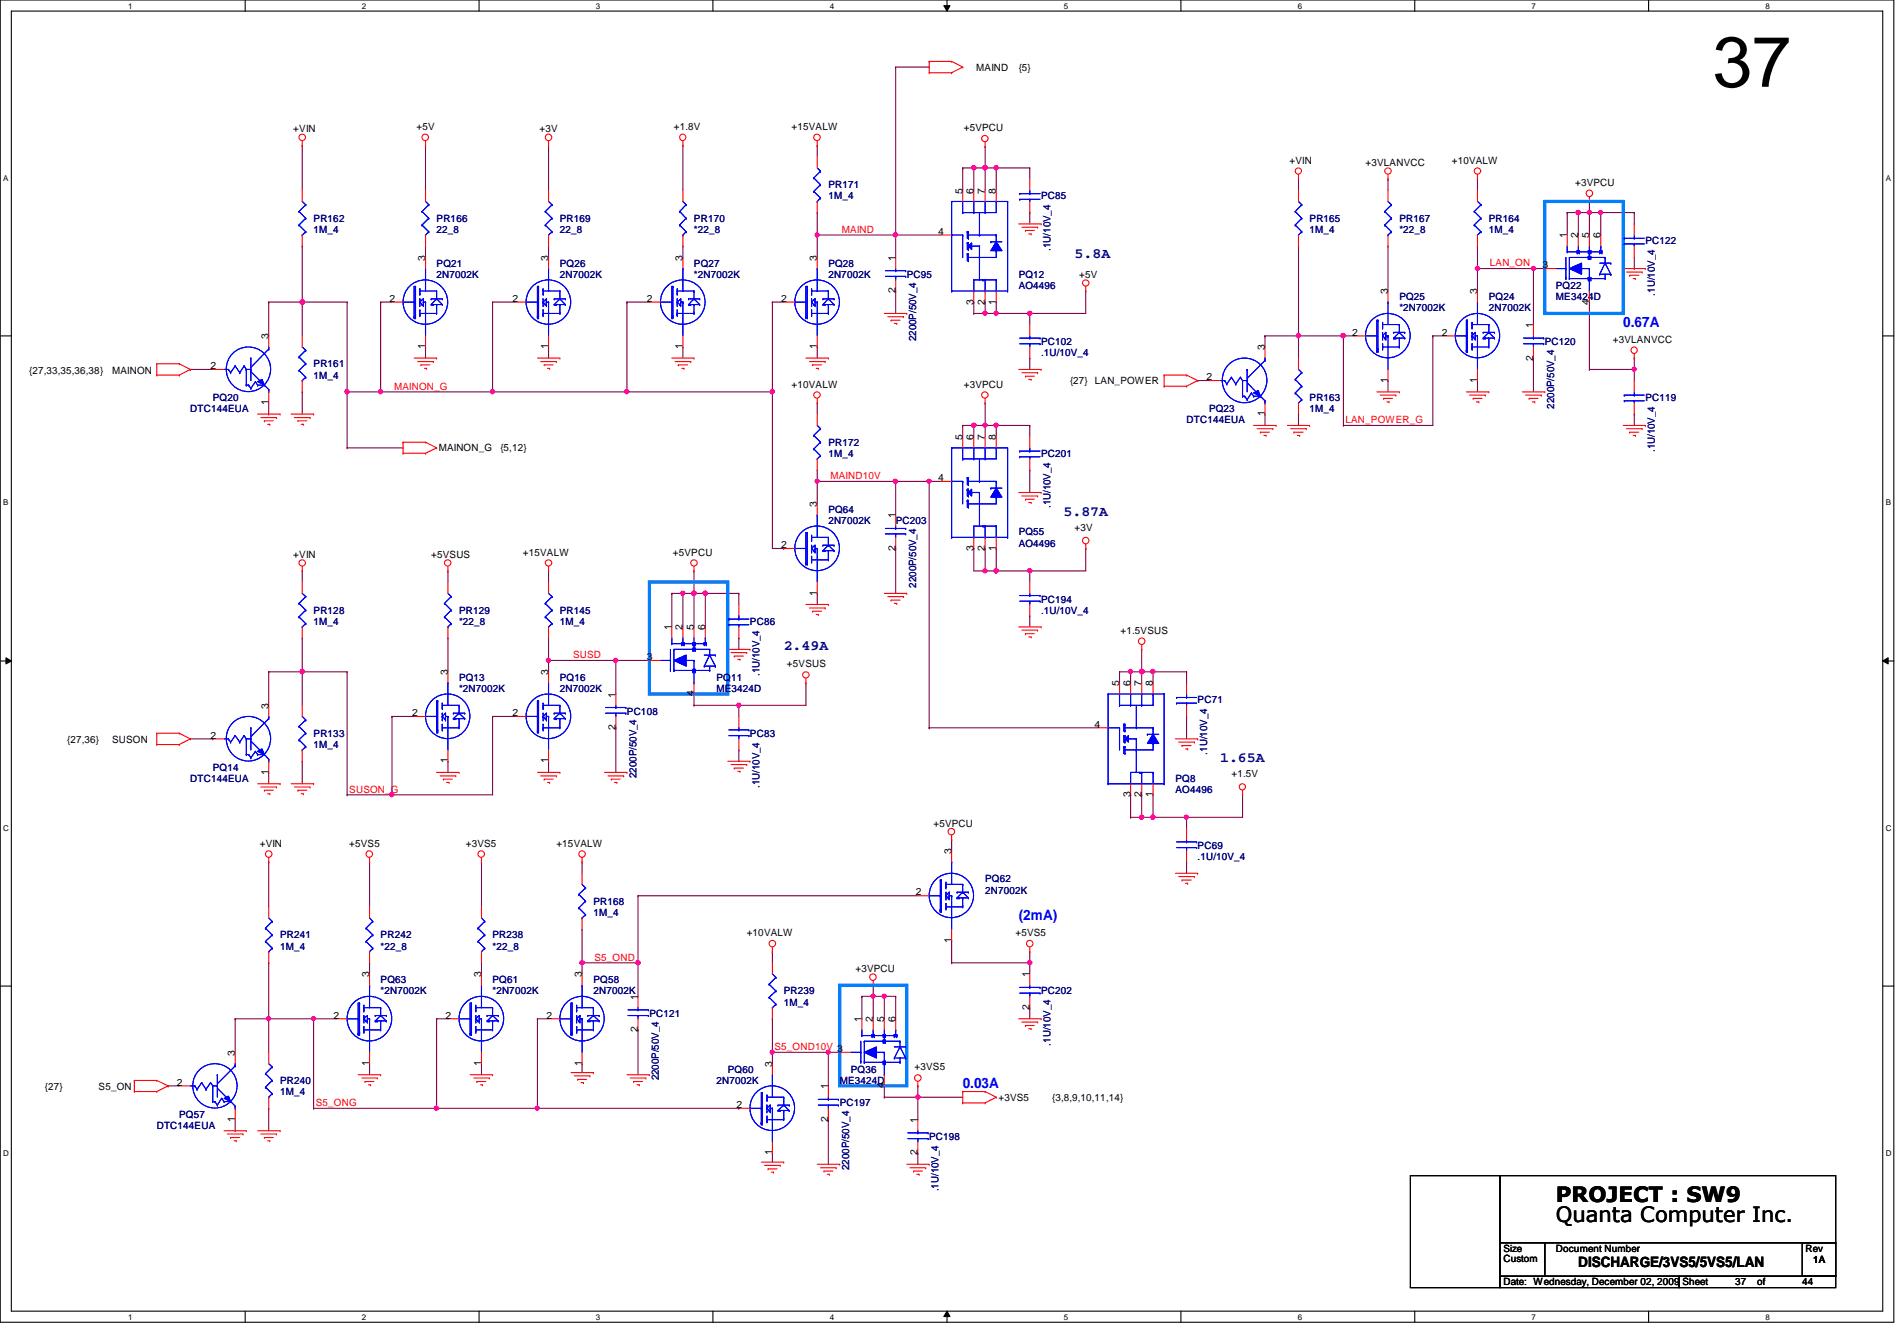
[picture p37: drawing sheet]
<svg xmlns="http://www.w3.org/2000/svg" width="297mm" height="210mm" viewBox="0 0 297 210" stroke-linecap="round" stroke-linejoin="round" font-family="sans-serif">
<defs><g id="words">
<text font-size="11.2" x="268.2" y="13.6">37</text>
<g font-size="3.3">
<text x="243.6" y="191.3">Quanta Computer Inc.</text>
<text x="243.6" y="188.2">PROJECT : SW9</text>
</g>
<g font-size="2.2" fill="#000080">
<text x="168.3" y="40.4">5.8A</text>
<text x="166.5" y="80.7">5.87A</text>
<text x="122.7" y="101.7">2.49A</text>
<text x="191" y="119.3">1.65A</text>
</g>
<g font-size="2.2" fill="#00f">
<text x="254.2" y="51.1">0.67A</text>
<text x="159.5" y="144">(2mA)</text>
<text x="150.7" y="170.3">0.03A</text>
</g>
<text font-size="2.2" x="247.1" y="198.3">DISCHARGE/3VS5/5VS5/LAN</text>
<g font-size="1.6">
<text x="152.9" y="11">MAIND</text>
<text x="159.5" y="11">{5}</text>
<text x="45.9" y="20.7">+VIN</text>
<text x="65.2" y="20.4">+5V</text>
<text x="84.5" y="20.7">+3V</text>
<text x="105.5" y="20.4">+1.8V</text>
<text x="123.9" y="20.4">+15VALW</text>
<text x="150.9" y="20.5">+5VPCU</text>
<text x="201.9" y="25.6">+VIN</text>
<text x="213.8" y="26">+3VLANVCC</text>
<text x="227.3" y="25.6">+10VALW</text>
<text x="246.6" y="29.1">+3VPCU</text>
<text x="150.7" y="30.3" transform="rotate(-90 150.7 30.3)">5</text>
<text x="152.4" y="30.3" transform="rotate(-90 152.4 30.3)">6</text>
<text x="154.2" y="30.3" transform="rotate(-90 154.2 30.3)">7</text>
<text x="156" y="30.3" transform="rotate(-90 156 30.3)">8</text>
<text x="66.6" y="40.8" transform="rotate(-90 66.6 40.8)">3</text>
<text x="85.8" y="40.8" transform="rotate(-90 85.8 40.8)">3</text>
<text x="106.9" y="40.8" transform="rotate(-90 106.9 40.8)">3</text>
<text x="127.9" y="40.8" transform="rotate(-90 127.9 40.8)">3</text>
<text x="140.2" y="40.8" transform="rotate(-90 140.2 40.8)">1</text>
<text x="146.9" y="36.7">4</text>
<text x="241.5" y="42">3</text>
<text x="245.4" y="37.3" transform="rotate(-90 245.4 37.3)">1</text>
<text x="247.1" y="37.3" transform="rotate(-90 247.1 37.3)">2</text>
<text x="248.8" y="37.3" transform="rotate(-90 248.8 37.3)">5</text>
<text x="250.6" y="37.3" transform="rotate(-90 250.6 37.3)">6</text>
<text x="61" y="47.2">2</text>
<text x="80.3" y="47.2">2</text>
<text x="101.3" y="47.2">2</text>
<text x="122.3" y="47.2">2</text>
<text x="140.2" y="45.9" transform="rotate(-90 140.2 45.9)">2</text>
<text x="152.4" y="47.7" transform="rotate(-90 152.4 47.7)">3</text>
<text x="154.2" y="47.7" transform="rotate(-90 154.2 47.7)">2</text>
<text x="156" y="47.7" transform="rotate(-90 156 47.7)">1</text>
<text x="169" y="43.5">+5V</text>
<text x="217.3" y="46.1" transform="rotate(-90 217.3 46.1)">3</text>
<text x="231.3" y="46.1" transform="rotate(-90 231.3 46.1)">3</text>
<text x="248.8" y="47.7" transform="rotate(-90 248.8 47.7)">4</text>
<text x="42" y="53.1" transform="rotate(-90 42 53.1)">3</text>
<text x="211.7" y="52.5">2</text>
<text x="225.8" y="52.5">2</text>
<text x="240.1" y="51.4" transform="rotate(-90 240.1 51.4)">1</text>
<text x="252.6" y="53.6">+3VLANVCC</text>
<text x="4.6" y="58.5">{27,33,35,36,38}</text>
<text x="17.6" y="58.5">MAINON</text>
<text x="33" y="57.8">2</text>
<text x="66.6" y="54.7" transform="rotate(-90 66.6 54.7)">1</text>
<text x="85.8" y="54.7" transform="rotate(-90 85.8 54.7)">1</text>
<text x="106.9" y="54.7" transform="rotate(-90 106.9 54.7)">1</text>
<text x="127.9" y="54.7" transform="rotate(-90 127.9 54.7)">1</text>
<text x="188.9" y="59.5">2</text>
<text x="198" y="54.8" transform="rotate(-90 198 54.8)">3</text>
<text x="217.3" y="59.9" transform="rotate(-90 217.3 59.9)">1</text>
<text x="231.3" y="59.9" transform="rotate(-90 231.3 59.9)">1</text>
<text x="240.1" y="56.4" transform="rotate(-90 240.1 56.4)">2</text>
<text x="42" y="63.5" transform="rotate(-90 42 63.5)">1</text>
<text x="123.9" y="60.7">+10VALW</text>
<text x="150.9" y="60.7">+3VPCU</text>
<text x="167.6" y="60.2">{27} LAN_POWER</text>
<text x="198" y="65.2" transform="rotate(-90 198 65.2)">1</text>
<text x="68.7" y="70.7">MAINON_G</text>
<text x="78.4" y="70.7">{5,12}</text>
<text x="150.7" y="68.9" transform="rotate(-90 150.7 68.9)">5</text>
<text x="152.4" y="68.9" transform="rotate(-90 152.4 68.9)">6</text>
<text x="154.2" y="68.9" transform="rotate(-90 154.2 68.9)">7</text>
<text x="156" y="68.9" transform="rotate(-90 156 68.9)">8</text>
<text x="146.9" y="75.3">4</text>
<text x="127.9" y="79.4" transform="rotate(-90 127.9 79.4)">3</text>
<text x="140.2" y="81.1" transform="rotate(-90 140.2 81.1)">1</text>
<text x="168.3" y="83.1">+3V</text>
<text x="45.9" y="87.3">+VIN</text>
<text x="67.5" y="87.3">+5VSUS</text>
<text x="81.9" y="87">+15VALW</text>
<text x="105.4" y="87">+5VPCU</text>
<text x="122.3" y="85.8">2</text>
<text x="140.2" y="86.2" transform="rotate(-90 140.2 86.2)">2</text>
<text x="152.4" y="86.2" transform="rotate(-90 152.4 86.2)">3</text>
<text x="154.2" y="86.2" transform="rotate(-90 154.2 86.2)">2</text>
<text x="156" y="86.2" transform="rotate(-90 156 86.2)">1</text>
<text x="127.9" y="93.2" transform="rotate(-90 127.9 93.2)">1</text>
<text x="105.2" y="98.6" transform="rotate(-90 105.2 98.6)">1</text>
<text x="106.9" y="98.6" transform="rotate(-90 106.9 98.6)">2</text>
<text x="108.6" y="98.6" transform="rotate(-90 108.6 98.6)">5</text>
<text x="110.4" y="98.6" transform="rotate(-90 110.4 98.6)">6</text>
<text x="175.5" y="99.2">+1.5VSUS</text>
<text x="70.1" y="105.7" transform="rotate(-90 70.1 105.7)">3</text>
<text x="85.8" y="105.7" transform="rotate(-90 85.8 105.7)">3</text>
<text x="101.3" y="103.3">3</text>
<text x="123.2" y="104.5">+5VSUS</text>
<text x="175.3" y="107.4" transform="rotate(-90 175.3 107.4)">5</text>
<text x="177" y="107.4" transform="rotate(-90 177 107.4)">6</text>
<text x="178.7" y="107.4" transform="rotate(-90 178.7 107.4)">7</text>
<text x="180.5" y="107.4" transform="rotate(-90 180.5 107.4)">8</text>
<text x="42" y="110.9" transform="rotate(-90 42 110.9)">3</text>
<text x="64.5" y="112.1">2</text>
<text x="80.3" y="112.1">2</text>
<text x="96.4" y="109.2" transform="rotate(-90 96.4 109.2)">1</text>
<text x="108.6" y="109" transform="rotate(-90 108.6 109)">4</text>
<text x="171.4" y="113.9">4</text>
<text x="10.5" y="116.4">{27,36}</text>
<text x="17.6" y="116.4">SUSON</text>
<text x="33" y="115.6">2</text>
<text x="70.1" y="119.5" transform="rotate(-90 70.1 119.5)">1</text>
<text x="85.8" y="119.5" transform="rotate(-90 85.8 119.5)">1</text>
<text x="96.4" y="114.3" transform="rotate(-90 96.4 114.3)">2</text>
<text x="42" y="121.3" transform="rotate(-90 42 121.3)">1</text>
<text x="177" y="124.8" transform="rotate(-90 177 124.8)">3</text>
<text x="178.7" y="124.8" transform="rotate(-90 178.7 124.8)">2</text>
<text x="180.5" y="124.8" transform="rotate(-90 180.5 124.8)">1</text>
<text x="192.8" y="121.7">+1.5V</text>
<text x="146.2" y="129.4">+5VPCU</text>
<text x="40.7" y="132.5">+VIN</text>
<text x="54.7" y="132.5">+5VS5</text>
<text x="72.9" y="132.5">+3VS5</text>
<text x="87.1" y="132.5">+15VALW</text>
<text x="149" y="133.7" transform="rotate(-90 149 133.7)">3</text>
<text x="143.4" y="140.2">2</text>
<text x="116.9" y="146.6">+10VALW</text>
<text x="149" y="147.6" transform="rotate(-90 149 147.6)">1</text>
<text x="159" y="146.6">+5VS5</text>
<text x="57.8" y="153" transform="rotate(-90 57.8 153)">3</text>
<text x="75.4" y="153" transform="rotate(-90 75.4 153)">3</text>
<text x="91.1" y="153" transform="rotate(-90 91.1 153)">3</text>
<text x="133.9" y="152.1">+3VPCU</text>
<text x="161.2" y="153" transform="rotate(-90 161.2 153)">1</text>
<text x="52.2" y="159.4">2</text>
<text x="69.8" y="159.4">2</text>
<text x="85.6" y="159.4">2</text>
<text x="99.9" y="161.6" transform="rotate(-90 99.9 161.6)">2</text>
<text x="99.9" y="156.5" transform="rotate(-90 99.9 156.5)">1</text>
<text x="134.9" y="160" transform="rotate(-90 134.9 160)">1</text>
<text x="136.7" y="160" transform="rotate(-90 136.7 160)">2</text>
<text x="138.4" y="160" transform="rotate(-90 138.4 160)">5</text>
<text x="140.2" y="160" transform="rotate(-90 140.2 160)">6</text>
<text x="161.2" y="158.1" transform="rotate(-90 161.2 158.1)">2</text>
<text x="36.8" y="165.3" transform="rotate(-90 36.8 165.3)">3</text>
<text x="57.8" y="166.8" transform="rotate(-90 57.8 166.8)">1</text>
<text x="75.4" y="166.8" transform="rotate(-90 75.4 166.8)">1</text>
<text x="91.1" y="166.8" transform="rotate(-90 91.1 166.8)">1</text>
<text x="120.9" y="167" transform="rotate(-90 120.9 167)">3</text>
<text x="143.2" y="167.6">+3VS5</text>
<text x="7" y="170.6">{27}</text>
<text x="15.4" y="170.6">S5_ON</text>
<text x="27.7" y="169.9">2</text>
<text x="115.3" y="173.4">2</text>
<text x="129.7" y="170.5" transform="rotate(-90 129.7 170.5)">1</text>
<text x="138.4" y="170.3" transform="rotate(-90 138.4 170.3)">4</text>
<text x="156.3" y="172.3">+3VS5</text>
<text x="164.8" y="172.3">{3,8,9,10,11,14}</text>
<text x="36.8" y="175.6" transform="rotate(-90 36.8 175.6)">1</text>
<text x="129.7" y="175.6" transform="rotate(-90 129.7 175.6)">2</text>
<text x="143.7" y="175.8" transform="rotate(-90 143.7 175.8)">1</text>
<text x="120.9" y="180.8" transform="rotate(-90 120.9 180.8)">1</text>
<text x="143.7" y="180.8" transform="rotate(-90 143.7 180.8)">2</text>
<text x="235.4" y="196">Size</text>
<text x="235.4" y="197.5">Custom</text>
<text x="243.6" y="196">Document Number</text>
<text x="282.7" y="196">Rev</text>
<text x="283.9" y="197.7">1A</text>
<text x="235.4" y="201.2">Date: Wednesday, December 02, 2009 Sheet</text>
<text x="271.7" y="201.2">37</text>
<text x="275.2" y="201.2">of</text>
<text x="282.2" y="201.2">44</text>
</g>
<g font-size="1.6" fill="#000080">
<text x="129.7" y="29.5">PR171</text>
<text x="49.1" y="34.7">PR162</text>
<text x="68.4" y="34.7">PR166</text>
<text x="87.7" y="34.7">PR169</text>
<text x="108.7" y="34.7">PR170</text>
<text x="129.7" y="31.2">1M_4</text>
<text x="163" y="31.2">PC85</text>
<text x="205.1" y="34.7">PR165</text>
<text x="219.1" y="34.7">PR167</text>
<text x="233.1" y="34.7">PR164</text>
<text x="49.1" y="36.5">1M_4</text>
<text x="68.4" y="36.5">22_8</text>
<text x="68.4" y="41.7">PQ21</text>
<text x="87.7" y="41.7">PQ26</text>
<text x="87.7" y="36.5">22_8</text>
<text x="108.7" y="36.5">*22_8</text>
<text x="108.7" y="41.7">PQ27</text>
<text x="129.7" y="41.7">PQ28</text>
<text x="164.5" y="39.2" transform="rotate(-90 164.5 39.2)">.1U/10V_4</text>
<text x="205.1" y="36.5">1M_4</text>
<text x="219.1" y="36.5">*22_8</text>
<text x="233.1" y="36.5">1M_4</text>
<text x="257.6" y="38.2">PC122</text>
<text x="68.4" y="43.5">2N7002K</text>
<text x="87.7" y="43.5">2N7002K</text>
<text x="108.7" y="43.5">*2N7002K</text>
<text x="129.7" y="43.5">2N7002K</text>
<text x="142" y="43.5">PC95</text>
<text x="159.5" y="43.5">PQ12</text>
<text x="159.5" y="45.3">AO4496</text>
<text x="219.1" y="47">PQ25</text>
<text x="233.1" y="47">PQ24</text>
<text x="243.6" y="45.3">PQ22</text>
<text x="243.6" y="47">ME3424D</text>
<text x="259.1" y="46.3" transform="rotate(-90 259.1 46.3)">.1U/10V_4</text>
<text x="143.5" y="53.4" transform="rotate(-90 143.5 53.4)">2200P/50V_4</text>
<text x="219.1" y="48.7">*2N7002K</text>
<text x="233.1" y="48.7">2N7002K</text>
<text x="49.1" y="57.5">PR161</text>
<text x="49.1" y="59.3">1M_4</text>
<text x="163" y="54">PC102</text>
<text x="163" y="55.8">.1U/10V_4</text>
<text x="241.9" y="54">PC120</text>
<text x="29.8" y="64.5">DTC144EUA</text>
<text x="33.3" y="62.8">PQ20</text>
<text x="189.3" y="64.5">PQ23</text>
<text x="205.1" y="62.8">PR163</text>
<text x="205.1" y="64.5">1M_4</text>
<text x="243.4" y="64" transform="rotate(-90 243.4 64)">2200P/50V_4</text>
<text x="257.6" y="62.8">PC119</text>
<text x="129.7" y="69.8">PR172</text>
<text x="129.7" y="71.5">1M_4</text>
<text x="163" y="71.5">PC201</text>
<text x="185.8" y="66.3">DTC144EUA</text>
<text x="259.1" y="70.8" transform="rotate(-90 259.1 70.8)">.1U/10V_4</text>
<text x="129.7" y="80.3">PQ64</text>
<text x="129.7" y="82">2N7002K</text>
<text x="140.2" y="82">PC203</text>
<text x="159.5" y="83.8">PQ55</text>
<text x="164.5" y="79.5" transform="rotate(-90 164.5 79.5)">.1U/10V_4</text>
<text x="159.5" y="85.6">AO4496</text>
<text x="143.5" y="92" transform="rotate(-90 143.5 92)">2200P/50V_4</text>
<text x="163" y="94.3">PC194</text>
<text x="49.1" y="96.1">PR128</text>
<text x="49.1" y="97.8">1M_4</text>
<text x="71.9" y="96.1">PR129</text>
<text x="71.9" y="97.8">*22_8</text>
<text x="87.7" y="96.1">PR145</text>
<text x="87.7" y="97.8">1M_4</text>
<text x="117.4" y="97.8">PC86</text>
<text x="163" y="96.1">.1U/10V_4</text>
<text x="71.9" y="106.6">PQ13</text>
<text x="87.7" y="106.6">PQ16</text>
<text x="112.2" y="106.6">PQ11</text>
<text x="118.9" y="105.8" transform="rotate(-90 118.9 105.8)">.1U/10V_4</text>
<text x="71.9" y="108.3">*2N7002K</text>
<text x="87.7" y="108.3">2N7002K</text>
<text x="98.2" y="111.8">PC108</text>
<text x="112.2" y="108.3">ME3424D</text>
<text x="187.5" y="110.1">PC71</text>
<text x="49.1" y="115.4">PR133</text>
<text x="49.1" y="117.1">1M_4</text>
<text x="117.4" y="115.4">PC83</text>
<text x="189" y="118.1" transform="rotate(-90 189 118.1)">.1U/10V_4</text>
<text x="29.8" y="122.3">DTC144EUA</text>
<text x="33.3" y="120.6">PQ14</text>
<text x="99.6" y="121.8" transform="rotate(-90 99.6 121.8)">2200P/50V_4</text>
<text x="118.9" y="123.4" transform="rotate(-90 118.9 123.4)">.1U/10V_4</text>
<text x="184.1" y="122.3">PQ8</text>
<text x="184.1" y="124.1">AO4496</text>
<text x="187.5" y="132.9">PC69</text>
<text x="187.5" y="134.6">.1U/10V_4</text>
<text x="92.9" y="141.6">PR168</text>
<text x="92.9" y="143.4">1M_4</text>
<text x="154.3" y="138.1">PQ62</text>
<text x="154.3" y="139.9">2N7002K</text>
<text x="43.9" y="146.9">PR241</text>
<text x="43.9" y="148.6">1M_4</text>
<text x="59.6" y="146.9">PR242</text>
<text x="59.6" y="148.6">*22_8</text>
<text x="77.1" y="146.9">PR238</text>
<text x="77.1" y="148.6">*22_8</text>
<text x="59.6" y="153.9">PQ63</text>
<text x="59.6" y="155.7">*2N7002K</text>
<text x="77.1" y="153.9">PQ61</text>
<text x="77.1" y="155.7">*2N7002K</text>
<text x="92.9" y="153.9">PQ58</text>
<text x="92.9" y="155.7">2N7002K</text>
<text x="122.7" y="155.7">PR239</text>
<text x="163" y="155.7">PC202</text>
<text x="101.7" y="159.2">PC121</text>
<text x="122.7" y="157.4">1M_4</text>
<text x="114" y="167.9">PQ60</text>
<text x="133.2" y="167.9">PQ36</text>
<text x="164.5" y="163.7" transform="rotate(-90 164.5 163.7)">.1U/10V_4</text>
<text x="43.9" y="169.7">PR240</text>
<text x="43.9" y="171.4">1M_4</text>
<text x="103.2" y="169.1" transform="rotate(-90 103.2 169.1)">2200P/50V_4</text>
<text x="112.2" y="169.7">2N7002K</text>
<text x="131.5" y="169.7">ME3424D</text>
<text x="131.5" y="173.2">PC197</text>
<text x="24.6" y="176.7">DTC144EUA</text>
<text x="28.1" y="174.9">PQ57</text>
<text x="145.5" y="178.4">PC198</text>
<text x="133" y="183.1" transform="rotate(-90 133 183.1)">2200P/50V_4</text>
<text x="147" y="186.5" transform="rotate(-90 147 186.5)">.1U/10V_4</text>
</g>
<g font-size="1.6" fill="#f00">
<text x="131.8" y="36.4">MAIND</text>
<text x="233.3" y="41.7">LAN_ON</text>
<text x="61.7" y="61">MAINON_G</text>
<text x="210.7" y="66.3">LAN_POWER_G</text>
<text x="130" y="75">MAIND10V</text>
<text x="89.7" y="103">SUSD</text>
<text x="54.7" y="124.1">SUSON_G</text>
<text x="93.1" y="150.4">S5_OND</text>
<text x="121.3" y="164.4">S5_OND10V 3</text>
<text x="49.4" y="173.1">S5_ONG</text>
</g>
<g font-size="1.3">
<text x="20.1" y="1.4">1</text>
<text x="56.7" y="1.4">2</text>
<text x="93.3" y="1.4">3</text>
<text x="129.9" y="1.4">4</text>
<text x="166.6" y="1.4">5</text>
<text x="203.2" y="1.4">6</text>
<text x="239.8" y="1.4">7</text>
<text x="276.4" y="1.4">8</text>
<text x=".5" y="28.3">A</text>
<text x="295.3" y="28.3">A</text>
<text x=".5" y="79.1">B</text>
<text x="295.3" y="79.1">B</text>
<text x=".5" y="130">C</text>
<text x="295.3" y="130">C</text>
<text x=".5" y="180.9">D</text>
<text x="295.3" y="180.9">D</text>
<text x="20.1" y="206.6">1</text>
<text x="56.7" y="206.6">2</text>
<text x="93.3" y="206.6">3</text>
<text x="129.9" y="206.6">4</text>
<text x="166.6" y="206.6">5</text>
<text x="203.2" y="206.6">6</text>
<text x="239.8" y="206.6">7</text>
<text x="276.4" y="206.6">8</text>
</g>
</g></defs>
<path d="M0 0h296.5v207h-296.5zM1.8 1.7h293v203.5h-293z" fill="none" stroke="#000" stroke-width=".17"/>
<g fill="#fff">
<path d="M20.1 .2h.6v1.4h-.6z"/>
<path d="M20.1 205.4h.6v1.4h-.6z"/>
</g>
<path d="M38.4 0v1.7M38.4 205.2v1.8" fill="none" stroke="#000" stroke-width=".17"/>
<g fill="#fff">
<path d="M56.7 .2h.7v1.4h-.7z"/>
<path d="M56.7 205.4h.7v1.4h-.7z"/>
</g>
<path d="M75 0v1.7M75 205.2v1.8" fill="none" stroke="#000" stroke-width=".17"/>
<g fill="#fff">
<path d="M93.3 .2h.7v1.4h-.7z"/>
<path d="M93.3 205.4h.7v1.4h-.7z"/>
</g>
<path d="M111.6 0v1.7M111.6 205.2v1.8" fill="none" stroke="#000" stroke-width=".17"/>
<g fill="#fff">
<path d="M129.9 .2h.7v1.4h-.7z"/>
<path d="M129.9 205.4h.7v1.4h-.7z"/>
</g>
<path d="M148.3 0v1.7M148.3 205.2v1.8" fill="none" stroke="#000" stroke-width=".17"/>
<path d="M147.8 .9h1l-.5 .8zM148.3 205.2l.5 .9h-1z" fill="#000"/>
<path d="M147.8 .9h1l-.5 .8zM148.3 205.2l.5 .9h-1z" fill="none" stroke="#000" stroke-width=".16"/>
<g fill="#fff">
<path d="M166.6 .2h.7v1.4h-.7z"/>
<path d="M166.6 205.4h.7v1.4h-.7z"/>
</g>
<path d="M184.9 0v1.7M184.9 205.2v1.8" fill="none" stroke="#000" stroke-width=".17"/>
<g fill="#fff">
<path d="M203.2 .2h.7v1.4h-.7z"/>
<path d="M203.2 205.4h.7v1.4h-.7z"/>
</g>
<path d="M221.5 0v1.7M221.5 205.2v1.8" fill="none" stroke="#000" stroke-width=".17"/>
<g fill="#fff">
<path d="M239.8 .2h.7v1.4h-.7z"/>
<path d="M239.8 205.4h.7v1.4h-.7z"/>
</g>
<path d="M258.1 0v1.7M258.1 205.2v1.8" fill="none" stroke="#000" stroke-width=".17"/>
<g fill="#fff">
<path d="M276.4 .2h.7v1.4h-.7z"/>
<path d="M276.4 205.4h.7v1.4h-.7z"/>
<path d="M.5 27.1h.8v1.4h-.8z"/>
<path d="M295.3 27.1h.8v1.4h-.8z"/>
<path d="M.5 78h.8v1.4h-.8z"/>
<path d="M295.3 78h.8v1.4h-.8z"/>
</g>
<path d="M0 52.6h1.8M294.8 52.6h1.7" fill="none" stroke="#000" stroke-width=".17"/>
<g fill="#fff">
<path d="M.5 128.9h.9v1.4h-.9z"/>
<path d="M295.3 128.9h.9v1.4h-.9z"/>
</g>
<path d="M0 103.5h1.8M294.8 103.5h1.7" fill="none" stroke="#000" stroke-width=".17"/>
<path d="M.9 103l.9 .5-.9 .4zM294.8 103.5l.9-.5v.9z" fill="#000"/>
<path d="M.9 103l.9 .5-.9 .4zM294.8 103.5l.9-.5v.9z" fill="none" stroke="#000" stroke-width=".16"/>
<g fill="#fff">
<path d="M.5 179.7h.9v1.4h-.9z"/>
<path d="M295.3 179.7h.9v1.4h-.9z"/>
</g>
<path d="M0 154.3h1.8M294.8 154.3h1.7" fill="none" stroke="#000" stroke-width=".17"/>
<path d="M47.3 38.5h.1M47.3 38.5v8.8M156 66.6h.1M156 66.6v1.7M115.7 110.4h.1M115.7 110.4h10.5" fill="none" stroke="#800040" stroke-width=".17"/>
<circle cx="47.3" cy="47.3" r=".34" fill="#f0f"/>
<circle cx="47.3" cy="47.3" r=".34" fill="none" stroke="#f0f" stroke-width=".17"/>
<path d="M42.1 47.3h.1M42.1 47.3h5.2M59.6 47.3h.1M59.6 47.3h1.8M161.2 66.6h.1M161.2 66.6v1.7M106.9 92.9h.1M106.9 92.9v5.2M110.4 92.9h.1M110.4 92.9h5.3" fill="none" stroke="#800040" stroke-width=".17"/>
<circle cx="110.4" cy="92.9" r=".32" fill="#f0f"/>
<circle cx="110.4" cy="92.9" r=".32" fill="none" stroke="#f0f" stroke-width=".17"/>
<path d="M105.2 92.9h.1M105.2 92.9h3.5M106.9 92.9h.1M108.7 92.9h.1M108.7 92.9v5.2M110.4 92.9h.1M110.4 92.9v5.2" fill="none" stroke="#800040" stroke-width=".17"/>
<circle cx="108.7" cy="92.9" r=".33" fill="#f0f"/>
<circle cx="108.7" cy="92.9" r=".33" fill="none" stroke="#f0f" stroke-width=".17"/>
<circle cx="106.9" cy="92.9" r=".32" fill="#f0f"/>
<circle cx="106.9" cy="92.9" r=".32" fill="none" stroke="#f0f" stroke-width=".17"/>
<g fill="none" stroke="#800040" stroke-width=".17">
<path d="M66.6 22.8h.1M66.6 22.8v7M150.7 66.6h.1M150.7 66.6v1.7M152.5 66.6h.1M152.5 66.6v1.7M105.2 92.9h.1M105.2 92.9v5.2M108.7 89.4h.1M108.7 89.4v3.5M115.7 99.9h.1M115.7 92.9h.1"/>
<path d="M115.7 92.9v1.7M115.7 99.9v1.7M154.3 85.9h.1M154.3 85.9v3.5M156 85.9h.1M156 85.9v3.5M161.2 89.4h.1M161.2 89.4v1.7M108.7 108.6h.1M108.7 108.6v1.8M115.7 110.4h.1M115.7 117.4h.1"/>
<path d="M115.7 110.4v1.7M115.7 117.4v1.8M84.2 173.5h31.5M115.7 173.5h.1"/>
</g>
<circle cx="152.5" cy="66.6" r=".33" fill="#f0f"/>
<circle cx="152.5" cy="66.6" r=".33" fill="none" stroke="#f0f" stroke-width=".17"/>
<path d="M154.3 89.4h1.7M156 89.4h.1" fill="none" stroke="#800040" stroke-width=".17"/>
<circle cx="154.2" cy="89.3" r=".32" fill="#f0f"/>
<circle cx="154.2" cy="89.3" r=".32" fill="none" stroke="#f0f" stroke-width=".17"/>
<circle cx="156" cy="89.3" r=".32" fill="#f0f"/>
<circle cx="156" cy="89.3" r=".32" fill="none" stroke="#f0f" stroke-width=".17"/>
<path d="M154.3 66.6h.1M154.3 66.6v1.7M161.2 73.6h.1M161.2 73.6v3.5M152.5 85.9h.1M152.5 85.9v3.5" fill="none" stroke="#800040" stroke-width=".17"/>
<circle cx="154.2" cy="66.6" r=".32" fill="#f0f"/>
<circle cx="154.2" cy="66.6" r=".32" fill="none" stroke="#f0f" stroke-width=".17"/>
<path d="M145.5 75.4h.1M145.5 75.4h1.7" fill="none" stroke="#800040" stroke-width=".17"/>
<circle cx="145.5" cy="75.3" r=".32" fill="#f0f"/>
<circle cx="145.5" cy="75.3" r=".32" fill="none" stroke="#f0f" stroke-width=".17"/>
<path d="M156 66.6h.1M156 66.6h5.2" fill="none" stroke="#800040" stroke-width=".17"/>
<circle cx="156" cy="66.6" r=".32" fill="#f0f"/>
<circle cx="156" cy="66.6" r=".32" fill="none" stroke="#f0f" stroke-width=".17"/>
<path d="M85.9 38.5h.1M85.9 38.5v1.8M154.3 63.1h.1M154.3 63.1v3.5h1.7M156 66.6h.1" fill="none" stroke="#800040" stroke-width=".17"/>
<circle cx="156" cy="66.6" r=".32" fill="#f0f"/>
<circle cx="156" cy="66.6" r=".32" fill="none" stroke="#f0f" stroke-width=".17"/>
<path d="M247.1 33.3h.1M247.1 33.3v3.5M150.7 66.6h1.8M152.5 66.6h.1" fill="none" stroke="#800040" stroke-width=".17"/>
<circle cx="247.1" cy="33.2" r=".32" fill="#f0f"/>
<circle cx="247.1" cy="33.2" r=".32" fill="none" stroke="#f0f" stroke-width=".17"/>
<path d="M250.7 33.3h.1M250.7 33.3v3.5" fill="none" stroke="#800040" stroke-width=".17"/>
<circle cx="250.6" cy="33.2" r=".32" fill="#f0f"/>
<circle cx="250.6" cy="33.2" r=".32" fill="none" stroke="#f0f" stroke-width=".17"/>
<path d="M248.9 33.3h.1M248.9 33.3v3.5M255.9 57.8h.1M255.9 57.8v1.8M255.9 64.8h.1M255.9 64.8v1.8" fill="none" stroke="#800040" stroke-width=".17"/>
<circle cx="248.9" cy="33.2" r=".33" fill="#f0f"/>
<circle cx="248.9" cy="33.2" r=".33" fill="none" stroke="#f0f" stroke-width=".17"/>
<g fill="none" stroke="#800040" stroke-width=".17">
<path d="M245.4 33.3h.1M245.4 33.3h5.3M245.4 33.3v3.5M247.1 33.3h.1M248.9 33.3h.1M248.9 31.5h.1M248.9 31.5v1.8M248.9 47.3h.1M248.9 47.3v10.5M255.9 42h.1M255.9 40.3v1.7M77.1 112.1h.1"/>
<path d="M77.1 112.1h3.5M99.9 156h.1M99.9 150.7v5.3"/>
</g>
<circle cx="247.1" cy="33.2" r=".32" fill="#f0f"/>
<circle cx="247.1" cy="33.2" r=".32" fill="none" stroke="#f0f" stroke-width=".17"/>
<path d="M59.6 47.3h.1M59.6 47.3v14M66.6 54.3h.1M66.6 54.3v1.7M47.3 61.3h.1M47.3 61.3v3.5M59.6 61.3h.1M59.6 61.3h17.5M57.9 134.9h.1M57.9 134.9v7M57.9 150.7h.1M57.9 150.7v1.7" fill="none" stroke="#800040" stroke-width=".17"/>
<circle cx="77.1" cy="61.3" r=".33" fill="#f0f"/>
<circle cx="77.1" cy="61.3" r=".33" fill="none" stroke="#f0f" stroke-width=".17"/>
<circle cx="59.6" cy="61.3" r=".33" fill="#f0f"/>
<circle cx="59.6" cy="61.3" r=".33" fill="none" stroke="#f0f" stroke-width=".17"/>
<path d="M91.1 150.7h.1M91.1 150.7v1.7" fill="none" stroke="#800040" stroke-width=".17"/>
<circle cx="91.1" cy="150.7" r=".33" fill="#f0f"/>
<circle cx="91.1" cy="150.7" r=".33" fill="none" stroke="#f0f" stroke-width=".17"/>
<g fill="none" stroke="#800040" stroke-width=".17">
<path d="M85.9 22.8h.1M85.9 22.8v7M128 36.8h.1M128 36.8v3.5M140.2 36.8h.1M140.2 36.8h7M231.3 38.5h.1M231.3 38.5v3.5M128 54.3h.1M128 54.3v1.7M224.4 52.6h.1M224.4 52.6v14h-14"/>
<path d="M231.3 42h.1M231.3 42h8.8M210.4 66.6h.1M85.9 99.9h.1M85.9 99.9v3.5M54.4 105.2h.1M54.4 105.2v19.2M36.8 159.5h.1M36.8 159.5h5.3M161.2 150.7h.1M161.2 150.7v1.7M129.7 175.3h.1"/>
<path d="M129.7 175.3v6.9"/>
</g>
<circle cx="240.1" cy="42" r=".33" fill="#f0f"/>
<circle cx="240.1" cy="42" r=".33" fill="none" stroke="#f0f" stroke-width=".17"/>
<circle cx="231.4" cy="42" r=".33" fill="#f0f"/>
<circle cx="231.4" cy="42" r=".33" fill="none" stroke="#f0f" stroke-width=".17"/>
<g fill="none" stroke="#800040" stroke-width=".17">
<path d="M128 22.8h.1M128 22.8v1.7M203.3 28h.1M203.3 28v1.8M217.3 38.5h.1M217.3 38.5v7.1M231.3 28h.1M231.3 28v1.8M187.5 59.6h.1M187.5 59.6h1.8M198.1 52.6h.1M198.1 52.6v1.7"/>
<path d="M217.3 59.6h.1M217.3 59.6v1.7M224.4 52.6h.1M224.4 52.6h1.7M231.3 59.6h.1M231.3 59.6v1.7M198.1 64.8h.1M198.1 64.8v1.8M203.3 64.8h.1M203.3 64.8v1.8M85.9 89.4h.1M85.9 89.4v1.7"/>
<path d="M120.9 85.9h1.8M122.7 85.9h.1M77.1 112.1h.1M77.1 112.1v12.3M49.1 159.5h.1M49.1 159.5v14"/>
</g>
<circle cx="49.1" cy="159.4" r=".32" fill="#f0f"/>
<circle cx="49.1" cy="159.4" r=".32" fill="none" stroke="#f0f" stroke-width=".17"/>
<g fill="none" stroke="#800040" stroke-width=".17">
<path d="M66.6 38.5h.1M66.6 38.5v1.8M77.1 47.3h.1M77.1 47.3h3.5M77.1 47.3v14M85.9 54.3h.1M85.9 54.3v1.7M203.3 52.6h.1M203.3 52.6v3.4M240.1 56h.1M240.1 42h.1M240.1 42v8.8"/>
<path d="M240.1 56v5.3M68.4 159.5h.1M68.4 159.5v14M84.2 159.5h.1M84.2 159.5v14M149 147.2h.1M149 147.2v3.5M161.2 157.7h.1M161.2 157.7v1.8"/>
</g>
<circle cx="203.3" cy="52.5" r=".33" fill="#f0f"/>
<circle cx="203.3" cy="52.5" r=".33" fill="none" stroke="#f0f" stroke-width=".17"/>
<g fill="none" stroke="#800040" stroke-width=".17">
<path d="M140.2 36.8h.1M140.2 36.8v3.5M217.3 28h.1M217.3 28v1.8M250.7 33.3h5.2M255.9 33.3h.1M255.9 35.1h.1M255.9 33.3v1.8M29.8 57.8h.1M29.8 57.8h3.5M42.1 47.3h.1M42.1 47.3v5.3"/>
<path d="M140.2 45.6h.1M140.2 45.6v3.5M156 49.1h.1M156 49.1h5.2M198.1 52.6h.1M198.1 52.6h5.2M210.4 52.6h.1M210.4 52.6v14M42.1 64.8h.1M42.1 63.1v1.7M140.2 75.4h.1M140.2 75.4h5.3v38.5"/>
<path d="M47.3 89.4h.1M47.3 89.4v1.7M161.2 96.4h.1M161.2 96.4v1.7M29.8 115.7h3.5M33.3 115.7h.1M42.1 105.2h.1M42.1 105.2v5.2M47.3 119.2h.1M47.3 119.2v3.5M85.9 119.2h.1M85.9 119.2v1.7"/>
<path d="M96.4 113.9h.1M96.4 103.4h.1M96.4 103.4v5.2M96.4 113.9v7M126.2 106.9h.1M126.2 106.9v3.5M145.5 113.9h.1M42.1 120.9h.1M42.1 134.9h.1M42.1 120.9v1.8M42.1 134.9v7M91.1 134.9h.1"/>
<path d="M91.1 134.9v1.8M36.8 159.5h.1M36.8 159.5v5.2M42.1 150.7h.1M42.1 150.7v8.8M49.1 159.5h.1M49.1 159.5h3.5M68.4 159.5h.1M68.4 159.5h1.7M75.4 150.7h.1M75.4 150.7v1.7M84.2 159.5h.1"/>
<path d="M84.2 159.5h1.7M99.9 140.2h.1M99.9 140.2h43.8M135 156h.1M135 156h1.7M26.3 170h.1M26.3 170h1.8M42.1 173.5h.1M42.1 173.5v3.5M57.9 166.5h.1M57.9 166.5v1.7M75.4 166.5h.1"/>
<path d="M75.4 166.5v1.7M91.1 166.5h.1M91.1 166.5v1.4M99.9 161.2h.1M99.9 161.2v7"/>
</g>
<circle cx="156" cy="49" r=".32" fill="#f0f"/>
<circle cx="156" cy="49" r=".32" fill="none" stroke="#f0f" stroke-width=".17"/>
<path d="M120.9 47.3h.1M120.9 47.3h1.8M120.9 47.3v14M161.2 56h.1M161.2 56v1.8M47.3 99.9h.1M47.3 99.9v5.3h-5.2M152.5 89.4h1.8M154.3 89.4h.1M42.1 105.2h.1M54.4 124.4h.1M54.4 124.4h7" fill="none" stroke="#800040" stroke-width=".17"/>
<circle cx="120.9" cy="61.3" r=".33" fill="#f0f"/>
<circle cx="120.9" cy="61.3" r=".33" fill="none" stroke="#f0f" stroke-width=".17"/>
<path d="M203.3 52.6h.1M203.3 52.6h7.1" fill="none" stroke="#800040" stroke-width=".17"/>
<circle cx="210.3" cy="52.5" r=".34" fill="#f0f"/>
<circle cx="210.3" cy="52.5" r=".34" fill="none" stroke="#f0f" stroke-width=".17"/>
<path d="M161.2 49.1h.1M161.2 49.1h8.8M42.1 159.5h.1M42.1 159.5h7M129.7 164.7h.1M129.7 164.7h1.8" fill="none" stroke="#800040" stroke-width=".17"/>
<circle cx="42.1" cy="159.4" r=".32" fill="#f0f"/>
<circle cx="42.1" cy="159.4" r=".32" fill="none" stroke="#f0f" stroke-width=".17"/>
<path d="M149 150.7h.1M149 150.7h12.2" fill="none" stroke="#800040" stroke-width=".17"/>
<circle cx="161.3" cy="150.7" r=".33" fill="#f0f"/>
<circle cx="161.3" cy="150.7" r=".33" fill="none" stroke="#f0f" stroke-width=".17"/>
<g fill="none" stroke="#800040" stroke-width=".17">
<path d="M106.9 38.5h.1M106.9 22.8h.1M106.9 22.8v7M106.9 38.5v1.8M98.2 47.3h.1M98.2 47.3h3.5M106.9 54.3h.1M106.9 54.3v1.7M91.1 145.5h.1M91.1 145.5v5.2M49.1 173.5h.1M49.1 173.5h19.3"/>
<path d="M129.7 164.7h.1M129.7 164.7v5.3"/>
</g>
<circle cx="129.7" cy="164.7" r=".32" fill="#f0f"/>
<circle cx="129.7" cy="164.7" r=".32" fill="none" stroke="#f0f" stroke-width=".17"/>
<path d="M47.3 47.3h.1M47.3 47.3h7.1M47.3 47.3v5.3" fill="none" stroke="#800040" stroke-width=".17"/>
<circle cx="47.3" cy="47.3" r=".34" fill="#f0f"/>
<circle cx="47.3" cy="47.3" r=".34" fill="none" stroke="#f0f" stroke-width=".17"/>
<path d="M68.4 173.5h.1M68.4 173.5h15.8" fill="none" stroke="#800040" stroke-width=".17"/>
<circle cx="84.1" cy="173.5" r=".32" fill="#f0f"/>
<circle cx="84.1" cy="173.5" r=".32" fill="none" stroke="#f0f" stroke-width=".17"/>
<circle cx="68.3" cy="173.5" r=".32" fill="#f0f"/>
<circle cx="68.3" cy="173.5" r=".32" fill="none" stroke="#f0f" stroke-width=".17"/>
<path d="M203.3 38.5h.1M203.3 38.5v14.1M255.9 56h.1M255.9 56v1.8" fill="none" stroke="#800040" stroke-width=".17"/>
<circle cx="255.9" cy="57.8" r=".32" fill="#f0f"/>
<circle cx="255.9" cy="57.8" r=".32" fill="none" stroke="#f0f" stroke-width=".17"/>
<path d="M98.2 47.3h.1M98.2 47.3v14" fill="none" stroke="#800040" stroke-width=".17"/>
<circle cx="98.1" cy="61.3" r=".33" fill="#f0f"/>
<circle cx="98.1" cy="61.3" r=".33" fill="none" stroke="#f0f" stroke-width=".17"/>
<path d="M156 89.4h.1M156 89.4h5.2M91.1 150.7h.1M91.1 150.7h8.8" fill="none" stroke="#800040" stroke-width=".17"/>
<circle cx="161.3" cy="89.3" r=".33" fill="#f0f"/>
<circle cx="161.3" cy="89.3" r=".33" fill="none" stroke="#f0f" stroke-width=".17"/>
<circle cx="156" cy="89.3" r=".32" fill="#f0f"/>
<circle cx="156" cy="89.3" r=".32" fill="none" stroke="#f0f" stroke-width=".17"/>
<g fill="none" stroke="#800040" stroke-width=".17">
<path d="M128 75.4h.1M128 63.1h.1M128 63.1v1.7M128 75.4v3.5M128 75.4h12.2M140.2 75.4h.1M140.2 75.4v5.2M128 92.9h.1M128 92.9v1.7M140.2 85.9h.1M140.2 85.9v7M170 85.9h.1"/>
<path d="M170 85.9v3.5M138.5 156h.1M138.5 156h1.7M161.2 149h.1M161.2 149v1.7M138.5 170h.1M138.5 170v1.7M143.7 171.7h.1M143.7 171.7v3.6M143.7 180.5h.1M143.7 180.5v1.7"/>
</g>
<circle cx="140.2" cy="75.3" r=".33" fill="#f0f"/>
<circle cx="140.2" cy="75.3" r=".33" fill="none" stroke="#f0f" stroke-width=".17"/>
<circle cx="127.9" cy="75.3" r=".32" fill="#f0f"/>
<circle cx="127.9" cy="75.3" r=".32" fill="none" stroke="#f0f" stroke-width=".17"/>
<path d="M135 156h.1M135 156v3.5M143.7 171.7h.1M143.7 171.7h7" fill="none" stroke="#800040" stroke-width=".17"/>
<circle cx="143.7" cy="171.7" r=".33" fill="#f0f"/>
<circle cx="143.7" cy="171.7" r=".33" fill="none" stroke="#f0f" stroke-width=".17"/>
<path d="M136.7 156h.1M136.7 156h1.8" fill="none" stroke="#800040" stroke-width=".17"/>
<circle cx="138.4" cy="155.9" r=".32" fill="#f0f"/>
<circle cx="138.4" cy="155.9" r=".32" fill="none" stroke="#f0f" stroke-width=".17"/>
<circle cx="136.7" cy="155.9" r=".32" fill="#f0f"/>
<circle cx="136.7" cy="155.9" r=".32" fill="none" stroke="#f0f" stroke-width=".17"/>
<g fill="none" stroke="#800040" stroke-width=".17">
<path d="M161.2 49.1h.1M161.2 49.1v1.7M77.1 61.3h.1M77.1 61.3h21.1M128 73.6h.1M128 73.6v1.8M136.7 156h.1M136.7 154.2h.1M136.7 154.2v5.3M138.5 156h.1M138.5 156v3.5M140.2 156h.1"/>
<path d="M140.2 156v3.5M138.5 171.7h.1M143.7 170h.1M143.7 170v1.7h-5.2"/>
</g>
<circle cx="161.3" cy="49" r=".33" fill="#f0f"/>
<circle cx="161.3" cy="49" r=".33" fill="none" stroke="#f0f" stroke-width=".17"/>
<path d="M154.3 49.1h.1M154.3 49.1h1.7" fill="none" stroke="#800040" stroke-width=".17"/>
<circle cx="154.2" cy="49" r=".32" fill="#f0f"/>
<circle cx="154.2" cy="49" r=".32" fill="none" stroke="#f0f" stroke-width=".17"/>
<path d="M156 26.3h.1M156 26.3h5.2M152.5 49.1h.1M152.5 47.3h.1M152.5 47.3v1.8M154.3 47.3h.1M154.3 47.3v1.8h-1.8M156 47.3h.1M156 47.3v1.8" fill="none" stroke="#800040" stroke-width=".17"/>
<circle cx="156" cy="26.2" r=".33" fill="#f0f"/>
<circle cx="156" cy="26.2" r=".33" fill="none" stroke="#f0f" stroke-width=".17"/>
<path d="M150.7 26.3h.1M150.7 26.3v3.5M152.5 26.3h.1M152.5 26.3v3.5M154.3 22.9h.1M154.3 22.9v3.4h-3.6M161.2 33.3h.1M161.2 33.3v1.8" fill="none" stroke="#800040" stroke-width=".17"/>
<circle cx="154.2" cy="26.2" r=".33" fill="#f0f"/>
<circle cx="154.2" cy="26.2" r=".33" fill="none" stroke="#f0f" stroke-width=".17"/>
<circle cx="152.5" cy="26.2" r=".34" fill="#f0f"/>
<circle cx="152.5" cy="26.2" r=".34" fill="none" stroke="#f0f" stroke-width=".17"/>
<path d="M156 26.3h.1M156 26.3v3.5M161.2 26.3h.1M161.2 26.3v1.7M54.4 47.3h.1M54.4 47.3v14" fill="none" stroke="#800040" stroke-width=".17"/>
<circle cx="54.3" cy="61.3" r=".33" fill="#f0f"/>
<circle cx="54.3" cy="61.3" r=".33" fill="none" stroke="#f0f" stroke-width=".17"/>
<path d="M47.3 22.8h.1M47.3 22.8v7M154.3 26.3h.1M154.3 26.3v3.5M152.5 66.6h1.8M154.3 66.6h.1" fill="none" stroke="#800040" stroke-width=".17"/>
<circle cx="152.5" cy="66.6" r=".33" fill="#f0f"/>
<circle cx="152.5" cy="66.6" r=".33" fill="none" stroke="#f0f" stroke-width=".17"/>
<path d="M161.2 89.4h.1M161.2 89.4h8.8M120.9 164.7h.1M120.9 164.7v1.8" fill="none" stroke="#800040" stroke-width=".17"/>
<circle cx="120.9" cy="164.7" r=".32" fill="#f0f"/>
<circle cx="120.9" cy="164.7" r=".32" fill="none" stroke="#f0f" stroke-width=".17"/>
<path d="M54.4 61.3h.1M54.4 61.3h5.2M85.9 103.4h.1M85.9 103.4h10.5M61.4 124.4h.1M61.4 124.4h15.7M120.9 149h.1M120.9 159.5h.1M120.9 149v1.7M120.9 159.5v5.2M120.9 180.5h.1M120.9 180.5v1.4" fill="none" stroke="#800040" stroke-width=".17"/>
<circle cx="96.4" cy="103.4" r=".33" fill="#f0f"/>
<circle cx="96.4" cy="103.4" r=".33" fill="none" stroke="#f0f" stroke-width=".17"/>
<circle cx="85.9" cy="103.4" r=".32" fill="#f0f"/>
<circle cx="85.9" cy="103.4" r=".32" fill="none" stroke="#f0f" stroke-width=".17"/>
<path d="M47.3 105.2h.1M47.3 105.2h7.1" fill="none" stroke="#800040" stroke-width=".17"/>
<circle cx="47.3" cy="105.1" r=".34" fill="#f0f"/>
<circle cx="47.3" cy="105.1" r=".34" fill="none" stroke="#f0f" stroke-width=".17"/>
<path d="M128 36.8h.1M128 36.8h12.2" fill="none" stroke="#800040" stroke-width=".17"/>
<circle cx="140.2" cy="36.8" r=".33" fill="#f0f"/>
<circle cx="140.2" cy="36.8" r=".33" fill="none" stroke="#f0f" stroke-width=".17"/>
<circle cx="127.9" cy="36.8" r=".32" fill="#f0f"/>
<circle cx="127.9" cy="36.8" r=".32" fill="none" stroke="#f0f" stroke-width=".17"/>
<g fill="none" stroke="#800040" stroke-width=".17">
<path d="M128 33.3h.1M128 33.3v3.5M210.4 52.6h.1M210.4 52.6h1.7M231.3 42h.1M231.3 42v3.6M240.1 42h.1M240.1 42h1.8M47.3 105.2h.1M47.3 105.2v5.2M85.9 103.4h.1M85.9 103.4v1.8"/>
<path d="M96.4 103.4h.1M96.4 103.4h5.3M108.7 110.4h.1M108.7 110.4h7M149 131.4h.1M149 131.4v1.8M42.1 159.5h.1M42.1 159.5v5.2"/>
</g>
<circle cx="115.7" cy="110.4" r=".32" fill="#f0f"/>
<circle cx="115.7" cy="110.4" r=".32" fill="none" stroke="#f0f" stroke-width=".17"/>
<path d="M108.7 92.9h.1M108.7 92.9h1.7" fill="none" stroke="#800040" stroke-width=".17"/>
<circle cx="110.4" cy="92.9" r=".32" fill="#f0f"/>
<circle cx="110.4" cy="92.9" r=".32" fill="none" stroke="#f0f" stroke-width=".17"/>
<circle cx="108.7" cy="92.9" r=".33" fill="#f0f"/>
<circle cx="108.7" cy="92.9" r=".33" fill="none" stroke="#f0f" stroke-width=".17"/>
<path d="M99.9 150.7h.1M99.9 140.2v10.5" fill="none" stroke="#800040" stroke-width=".17"/>
<circle cx="99.9" cy="150.7" r=".33" fill="#f0f"/>
<circle cx="99.9" cy="150.7" r=".33" fill="none" stroke="#f0f" stroke-width=".17"/>
<path d="M154.3 26.3h.1M154.3 26.3h1.7M170 45.6h.1M170 45.6v3.5" fill="none" stroke="#800040" stroke-width=".17"/>
<circle cx="154.2" cy="26.2" r=".33" fill="#f0f"/>
<circle cx="154.2" cy="26.2" r=".33" fill="none" stroke="#f0f" stroke-width=".17"/>
<path d="M248.9 57.8h.1M248.9 57.8h7M98.2 61.3h.1M98.2 61.3h22.7M120.9 61.3h.1M120.9 61.3v24.6M61.4 112.1h.1M61.4 112.1v12.3M36.8 177h.1M36.8 175.3v1.7" fill="none" stroke="#800040" stroke-width=".17"/>
<circle cx="61.3" cy="124.4" r=".33" fill="#f0f"/>
<circle cx="61.3" cy="124.4" r=".33" fill="none" stroke="#f0f" stroke-width=".17"/>
<g fill="none" stroke="#800040" stroke-width=".17">
<path d="M70.1 89.4h.1M70.1 99.9h.1M70.1 89.4v1.7M70.1 99.9v5.3M61.4 112.1h.1M61.4 112.1h3.5M70.1 119.2h.1M70.1 119.2v1.7M175.3 105.2h.1M175.3 105.2v1.7M177 105.2h.1M177 105.2v1.7"/>
<path d="M180.5 105.2h.1M180.5 105.2v1.7M185.8 105.2h.1M185.8 105.2v1.7M75.4 134.9h.1M75.4 134.9v7M178.8 124.4h.1M178.8 124.4v3.5M180.5 124.4h.1M180.5 124.4v3.5M185.8 127.9h.1M185.8 127.9v1.8"/>
</g>
<circle cx="177" cy="105.1" r=".33" fill="#f0f"/>
<circle cx="177" cy="105.1" r=".33" fill="none" stroke="#f0f" stroke-width=".17"/>
<path d="M178.8 127.9h.1M178.8 127.9h1.7" fill="none" stroke="#800040" stroke-width=".17"/>
<circle cx="180.5" cy="127.9" r=".32" fill="#f0f"/>
<circle cx="180.5" cy="127.9" r=".32" fill="none" stroke="#f0f" stroke-width=".17"/>
<circle cx="178.8" cy="127.9" r=".33" fill="#f0f"/>
<circle cx="178.8" cy="127.9" r=".33" fill="none" stroke="#f0f" stroke-width=".17"/>
<path d="M178.8 105.2h.1M178.8 105.2v1.7M185.8 112.1h.1M185.8 112.1v3.6M177 124.4h.1M177 124.4v3.5" fill="none" stroke="#800040" stroke-width=".17"/>
<circle cx="178.8" cy="105.1" r=".34" fill="#f0f"/>
<circle cx="178.8" cy="105.1" r=".34" fill="none" stroke="#f0f" stroke-width=".17"/>
<path d="M180.5 105.2h.1M180.5 105.2h5.3" fill="none" stroke="#800040" stroke-width=".17"/>
<circle cx="180.5" cy="105.1" r=".33" fill="#f0f"/>
<circle cx="180.5" cy="105.1" r=".33" fill="none" stroke="#f0f" stroke-width=".17"/>
<path d="M178.8 101.6h.1M178.8 105.2h.1M178.8 101.6v3.6M178.8 105.2h1.7" fill="none" stroke="#800040" stroke-width=".17"/>
<circle cx="178.8" cy="105.1" r=".34" fill="#f0f"/>
<circle cx="178.8" cy="105.1" r=".34" fill="none" stroke="#f0f" stroke-width=".17"/>
<path d="M175.3 105.2h.1M175.3 105.2h1.7M177 127.9h.1M177 127.9h1.8M180.5 127.9h.1M180.5 127.9h5.3M185.8 134.9h.1M185.8 134.9v1.8" fill="none" stroke="#800040" stroke-width=".17"/>
<circle cx="185.8" cy="127.9" r=".32" fill="#f0f"/>
<circle cx="185.8" cy="127.9" r=".32" fill="none" stroke="#f0f" stroke-width=".17"/>
<circle cx="180.5" cy="127.9" r=".32" fill="#f0f"/>
<circle cx="180.5" cy="127.9" r=".32" fill="none" stroke="#f0f" stroke-width=".17"/>
<path d="M177 105.2h.1M177 105.2h1.8M194.6 124.4h.1M194.6 124.4v3.5" fill="none" stroke="#800040" stroke-width=".17"/>
<circle cx="178.8" cy="105.1" r=".34" fill="#f0f"/>
<circle cx="178.8" cy="105.1" r=".34" fill="none" stroke="#f0f" stroke-width=".17"/>
<g fill="none" stroke="#800040" stroke-width=".17">
<path d="M140.2 10.5h.1M140.2 10.5v26.3M140.2 10.5h5.3M145.5 10.5h.1M54.4 70.1h.1M54.4 61.3v8.8M54.4 70.1h8.7M63.1 70.1h.1M145.5 113.9h.1M145.5 113.9h26.3M185.8 127.9h.1M185.8 127.9h8.8"/>
<path d="M120.9 164.7h.1M120.9 164.7h8.8"/>
</g>
<g fill="none" stroke="#f00" stroke-width=".17">
<path d="M145.5 11.4h.1M145.5 9.6h.1M145.5 9.6h3.5M145.5 11.4h3.5M145.5 9.6v1.8M149 9.6h.1M149 11.4h.1M149 9.6l1.7 .9M150.7 10.5h.1M150.7 10.5l-1.7 .9M47.3 22.8h.1M47.3 22.1v.7"/>
<path d="M66.6 22.8h.1M66.6 22.1v.7M85.9 22.8h.1M85.9 22.1v.7M106.9 22.8h.1M106.9 22.1v.7M128 22.8h.1M128 22.1v.7M154.3 22.9h.1M154.3 22.2v.7M159.5 35.1h3.5M160 35.6h2.5"/>
<path d="M160.6 36.1h.1M160.6 36.1h1.4M161.1 36.6h.4M161.5 36.6h.1M162.5 35.6h.1M163 35.1h.1M203.3 28h.1M203.3 27.3v.7M217.3 28h.1M217.3 27.3v.7M231.3 28h.1M231.3 27.3v.7"/>
<path d="M248.9 31.5h.1M248.9 30.8v.7M24.6 58.7h.1M24.6 56.9h.1M24.6 56.9h3.5M24.6 58.7h3.5M24.6 56.9v1.8M28.1 56.9h.1M28.1 58.7h.1M28.1 56.9l1.7 .9M29.8 57.8h.1M29.8 57.8l-1.7 .9"/>
<path d="M64.9 56h3.5M65.4 56.6h2.5M65.9 57.1h.1M65.9 57.1h1.4M66.5 57.7h.3M66.8 57.7h.1M67.9 56.6h.1M68.4 56h.1M84.2 56h3.5M84.7 56.6h2.4M85.2 57.1h.1M85.2 57.1h1.4"/>
<path d="M85.7 57.7h.4M86.1 57.7h.1M87.1 56.6h.1M87.7 56h.1M105.2 56h3.5M105.7 56.6h2.5M106.2 57.1h.1M106.2 57.1h1.5M106.8 57.7h.3M107.1 57.7h.1M108.2 56.6h.1M108.7 56h.1"/>
<path d="M126.2 56h3.5M126.7 56.6h2.5M127.3 57.1h.1M127.3 57.1h1.3M127.8 57.7h.3M128.1 57.7h.1M129.2 56.6h.1M129.7 56h.1M138.5 49.1h3.5M139 49.6h2.5M139.5 50.1h.1M139.5 50.1h1.4"/>
<path d="M140 50.6h.4M140.4 50.6h.1M141.5 49.6h.1M142 49.1h.1M159.5 57.8h3.5M160 58.3h2.5M160.6 58.9h.1M160.6 58.9h1.4M161.1 59.4h.4M161.5 59.4h.1M162.5 58.3h.1M163 57.8h.1"/>
<path d="M170 45.6h.1M170 44.8v.8M182.3 58.7h.1M182.3 58.7h3.5M182.3 58.7v1.8M185.8 58.7h.1M185.8 58.7l1.7 .9M187.5 59.6h.1M187.5 59.6l-1.7 .9M254.2 42h3.4M254.7 42.6h2.4M255.2 43.1h.1"/>
<path d="M255.2 43.1h1.4M255.7 43.6h.4M255.9 56h.1M255.9 55.4v.6M256.1 43.6h.1M257.1 42.6h.1M257.6 42h.1M40.3 64.8h3.6M40.8 65.4h2.5M41.4 65.9h.1M41.4 65.9h1.4M41.9 66.4h.3"/>
<path d="M42.2 66.4h.1M43.3 65.4h.1M43.9 64.8h.1M45.6 64.8h3.5M46.1 65.4h2.5M46.6 65.9h.1M46.6 65.9h1.4M47.2 66.4h.3M47.5 66.4h.1M48.6 65.4h.1M49.1 64.8h.1M63.1 71h.1"/>
<path d="M63.1 69.2h.1M63.1 69.2h3.5M63.1 71h3.5M63.1 69.2v1.8M66.6 69.2h.1M66.6 71h.1M66.6 69.2l1.8 .9M68.4 70.1h.1M68.4 70.1l-1.8 .9M128 63.1h.1M128 62.4v.7M154.3 63.1h.1"/>
<path d="M154.3 62.4v.7M159.5 77.1h3.5M160 77.6h2.5M160.6 78.1h.1M160.6 78.1h1.4M161.1 78.7h.4M161.5 78.7h.1M162.5 77.6h.1M163 77.1h.1M182.3 60.5h.1M182.3 60.5h3.5M185.8 60.5h.1"/>
<path d="M196.3 66.6h3.5M196.8 67.1h2.5M197.4 67.6h.1M197.4 67.6h1.4M197.9 68.2h.3M198.2 68.2h.1M199.3 67.1h.1M199.8 66.6h.1M201.6 66.6h3.5M202.1 67.1h2.5M202.6 67.6h.1M202.6 67.6h1.4"/>
<path d="M203.2 68.2h.3M203.5 68.2h.1M204.6 67.1h.1M205.1 66.6h.1M215.6 61.3h3.5M216.1 61.8h2.5M216.7 62.4h.1M216.7 62.4h1.4M217.2 62.9h.3M217.5 62.9h.1M218.6 61.8h.1M219.1 61.3h.1"/>
<path d="M229.6 61.3h3.5M230.1 61.8h2.5M230.7 62.4h.1M230.7 62.4h1.4M231.2 62.9h.4M231.6 62.9h.1M232.6 61.8h.1M233.1 61.3h.1M238.4 61.3h3.5M238.9 61.8h2.4M239.4 62.4h.1M239.4 62.4h1.4"/>
<path d="M239.9 62.9h.4M240.3 62.9h.1M241.3 61.8h.1M241.9 61.3h.1M254.2 66.6h3.4M254.7 67.1h2.4M255.2 67.6h.1M255.2 67.6h1.4M255.7 68.2h.4M256.1 68.2h.1M257.1 67.1h.1M257.6 66.6h.1"/>
<path d="M47.3 89.4h.1M47.3 88.6v.8M70.1 89.4h.1M70.1 88.6v.8M85.9 89.4h.1M85.9 88.6v.8M108.7 89.4h.1M108.7 88.6v.8M126.2 94.6h3.5M126.7 95.2h2.5M127.3 95.7h.1M127.3 95.7h1.3"/>
<path d="M127.8 96.2h.3M128.1 96.2h.1M129.2 95.2h.1M129.7 94.6h.1M138.5 92.9h3.5M139 93.4h2.5M139.5 93.9h.1M139.5 93.9h1.4M140 94.4h.4M140.4 94.4h.1M141.5 93.4h.1M142 92.9h.1"/>
<path d="M159.5 98.1h3.5M160 98.6h2.5M160.6 99.2h.1M160.6 99.2h1.4M161.1 99.7h.4M161.5 99.7h.1M162.5 98.6h.1M163 98.1h.1M170 85.9h.1M170 85.2v.7M24.6 116.5h.1M24.6 114.8h.1"/>
<path d="M24.6 114.8v1.7M24.6 114.8h3.5M24.6 116.5h3.5M28.1 114.8h.1M28.1 116.5h.1M28.1 114.8l1.7 .9M29.8 115.7h.1M29.8 115.7l-1.7 .8M114 101.6h3.4M114 119.2h3.4M114.5 102.2h2.4M114.5 119.7h2.4"/>
<path d="M115 102.7h.1M115 102.7h1.4M115.5 103.2h.4M115.9 103.2h.1M116.9 102.2h.1M116.9 119.7h.1M117.4 101.6h.1M117.4 119.2h.1M126.2 106.9h.1M126.2 106.2v.7M178.8 101.6h.1M178.8 100.9v.7"/>
<path d="M184.1 115.7h3.4M184.6 116.2h2.4M185.1 116.7h.1M185.1 116.7h1.4M185.6 117.2h.4M186 117.2h.1M187 116.2h.1M187.5 115.7h.1M40.3 122.7h3.6M40.8 123.2h2.5M41.4 123.7h.1M41.4 123.7h1.4"/>
<path d="M41.9 124.2h.3M42.1 134.9h.1M42.1 134.2v.7M42.2 124.2h.1M43.3 123.2h.1M43.9 122.7h.1M45.6 122.7h3.5M46.1 123.2h2.5M46.6 123.7h.1M46.6 123.7h1.4M47.2 124.2h.3M47.5 124.2h.1"/>
<path d="M48.6 123.2h.1M49.1 122.7h.1M57.9 134.9h.1M57.9 134.2v.7M68.4 120.9h3.5M68.9 121.5h2.5M69.4 122h.1M69.4 122h1.4M69.9 122.5h.4M70.3 122.5h.1M71.4 121.5h.1M71.9 120.9h.1"/>
<path d="M75.4 134.9h.1M75.4 134.2v.7M84.2 120.9h3.5M84.7 121.5h2.4M85.2 122h.1M85.2 122h1.4M85.7 122.5h.4M86.1 122.5h.1M87.1 121.5h.1M87.7 120.9h.1M91.1 134.9h.1M91.1 134.2v.7"/>
<path d="M94.7 120.9h3.5M95.2 121.5h2.5M95.7 122h.1M95.7 122h1.4M96.2 122.5h.4M96.6 122.5h.1M97.7 121.5h.1M98.2 120.9h.1M115 120.2h.1M115 120.2h1.4M115.5 120.7h.4M115.9 120.7h.1"/>
<path d="M149 131.4h.1M149 130.7v.7M184.1 136.7h3.4M184.6 137.2h2.4M185.1 137.8h.1M185.1 137.8h1.4M185.6 138.3h.4M186 138.3h.1M187 137.2h.1M187.5 136.7h.1M194.6 124.4h.1M194.6 123.7v.7"/>
<path d="M120.9 149h.1M120.9 148.3v.7M136.7 154.2h.1M136.7 153.5v.7M159.5 159.5h3.5M160 160h2.5M161.2 149h.1M161.2 148.3v.7M162.5 160h.1M163 159.5h.1M21 170.9h.1M21 169.1h.1"/>
<path d="M21 169.1h3.6M21 170.9h3.6M21 169.1v1.8M24.6 169.1h.1M24.6 170.9h.1M24.6 169.1l1.7 .9M26.3 170h.1M26.3 170l-1.7 .9M35.1 177h3.5M35.6 177.5h2.5M36.1 178.1h.1M36.1 178.1h1.4"/>
<path d="M36.7 178.6h.3M37 178.6h.1M38.1 177.5h.1M38.6 177h.1M40.3 177h3.6M40.8 177.5h2.5M41.4 178.1h.1M41.4 178.1h1.4M41.9 178.6h.3M42.2 178.6h.1M43.3 177.5h.1M43.9 177h.1"/>
<path d="M56.1 168.2h3.5M56.6 168.7h2.5M57.1 169.3h.1M57.1 169.3h1.4M57.7 169.8h.3M58 169.8h.1M59.1 168.7h.1M59.6 168.2h.1M73.6 168.2h3.5M74.2 168.7h2.4M74.7 169.3h.1M74.7 169.3h1.4"/>
<path d="M75.2 169.8h.4M75.6 169.8h.1M76.6 168.7h.1M77.1 168.2h.1M89.4 167.9h3.5M89.9 168.4h2.5M90.5 169h.1M90.5 169h1.4M91 169.5h.4M91.4 169.5h.1M92.4 168.4h.1M92.9 167.9h.1"/>
<path d="M98.2 168.2h3.5M98.7 168.7h2.4M99.2 169.3h.1M99.2 169.3h1.4M99.7 169.8h.4M100.1 169.8h.1M101.1 168.7h.1M101.7 168.2h.1M143.7 170h.1M143.7 169.3v.7M150.7 172.6h.1M150.7 170.9h.1"/>
<path d="M150.7 170.9h3.6M150.7 172.6h3.6M150.7 170.9v1.7M154.3 170.9h.1M154.3 172.6h.1M154.3 170.9l1.7 .8M156 171.7h.1M156 171.7l-1.7 .9M160.6 160.5h.1M160.6 160.5h1.4M161.1 161h.4M161.5 161h.1"/>
<path d="M119.2 181.9h3.5M119.7 182.4h2.5M120.3 183h.1M120.3 183h1.4M120.8 183.5h.3M121.1 183.5h.1M122.2 182.4h.1M122.7 181.9h.1M128 182.2h3.5M128.5 182.8h2.4M129 183.3h.1M129 183.3h1.4"/>
<path d="M129.5 183.8h.4M129.9 183.8h.1M130.9 182.8h.1M131.5 182.2h.1M142 182.2h3.5M142.5 182.8h2.4M143 183.3h.1M143 183.3h1.4M143.5 183.8h.4M143.9 183.8h.1M144.9 182.8h.1M145.5 182.2h.1"/>
<circle cx="47.3" cy="21.5" r=".51"/>
<circle cx="66.6" cy="21.5" r=".51"/>
<circle cx="85.9" cy="21.5" r=".51"/>
<circle cx="106.9" cy="21.5" r=".5"/>
<circle cx="127.9" cy="21.5" r=".51"/>
<circle cx="154.2" cy="21.7" r=".5"/>
<circle cx="203.3" cy="26.8" r=".49"/>
<circle cx="217.3" cy="26.8" r=".5"/>
<circle cx="231.4" cy="26.8" r=".5"/>
<circle cx="248.9" cy="30.3" r=".51"/>
<circle cx="170" cy="44.3" r=".5"/>
<circle cx="255.9" cy="54.8" r=".5"/>
<circle cx="127.9" cy="61.8" r=".5"/>
<circle cx="154.2" cy="61.8" r=".5"/>
<circle cx="47.3" cy="88.1" r=".5"/>
<circle cx="70.1" cy="88.1" r=".5"/>
<circle cx="85.9" cy="88.1" r=".5"/>
<circle cx="108.7" cy="88.1" r=".5"/>
<circle cx="170" cy="84.6" r=".51"/>
<circle cx="126.2" cy="105.6" r=".5"/>
<circle cx="178.8" cy="100.4" r=".51"/>
<circle cx="42.1" cy="133.7" r=".51"/>
<circle cx="57.8" cy="133.7" r=".51"/>
<circle cx="75.3" cy="133.7" r=".51"/>
<circle cx="91.1" cy="133.7" r=".51"/>
<circle cx="149" cy="130.2" r=".51"/>
<circle cx="194.5" cy="123.2" r=".49"/>
<circle cx="120.9" cy="147.7" r=".51"/>
<circle cx="136.7" cy="152.9" r=".51"/>
<circle cx="161.2" cy="147.7" r=".51"/>
<circle cx="143.7" cy="168.7" r=".51"/>
</g>
<path d="M220.8 184h14.1v17.5h-14.1zM234.9 184h52.5v10.5h-52.5zM234.9 194.5h7v5.3h-7zM234.9 199.8h28v1.7h-28zM241.9 194.5h45.5v5.3h-45.5zM262.9 199.8h24.5v1.7h-24.5zM282.2 194.5h5.2v5.3h-5.2z" fill="none" stroke="#000" stroke-width=".17"/>
<path d="M241.9 31.5h12.3v17.6h-12.3zM101.7 91.1h12.3v17.5h-12.3zM131.5 154.2h10.5v15.8h-10.5z" fill="none" stroke="#0080ff" stroke-width=".51"/>
<path d="M156 37.8l.9 1.4h-1.8z" fill="#00f"/>
<path d="M156 37.8l.9 1.4h-1.8z" fill="none" stroke="#00f" stroke-width=".17"/>
<path d="M151.6 38.5l.5-.5v1.1z" fill="#00f"/>
<g fill="none" stroke="#00f" stroke-width=".17">
<path d="M149 36.8h.1M149 31.5h.1M149 36.8h1.7M149 31.5h8.8M149 31.5v14.1M150.7 36.8h.1M150.7 33.3h.1M150.7 31.5v1.8M150.7 36.8v3.5M151.5 39.8h.1M151.5 38h.1M151.5 36.3h.1"/>
<path d="M151.5 36.3v1h.1M151.5 38v1.1h.1M151.5 39.8v1h.1M151.6 38.5l.5-.5v1.1zM151.6 39.8h.1M151.6 39.1h.1M151.6 38h.1M151.6 37.3h.1M151.6 36.3h.1M151.6 36.8h4.4M151.6 36.3v1M151.6 38v1.1"/>
<path d="M151.6 39.8v1M152.1 38.5h.1M152.1 38.5h1.3M152.5 33.3h.1M152.5 31.5v1.8M153.4 36.8h.1M153.4 38.5h.1M153.4 33.3v3.5M153.4 38.5v5.3M154.3 33.3h.1M154.3 31.5v1.8M155.1 37.8h.1"/>
<path d="M155.1 37.8h1.8M156 39.2h.1M156 36.8h.1M156 31.5h.1M156 31.5v1.8h-5.3M156 36.8v1M156 39.2v1.1h-4.4M157.8 31.5h.1M157.8 31.5v14.1M149 45.6h.1M149 45.6h8.8M151.6 40.8h.1"/>
<path d="M151.6 40.3h.1M152.5 45.6h.1M153.4 40.3h.1M153.9 43.8h.1M154.1 43.8h.1M154.3 45.6h.1M154.3 43.8h.1M154.3 43.8v1.8M156 43.8h.1M156 43.8v1.8M156 43.8h-3.5v1.8M157.8 45.6h.1"/>
</g>
<path d="M156 37.8l.9 1.4h-1.8z" fill="#00f"/>
<path d="M156 37.8l.9 1.4h-1.8z" fill="none" stroke="#00f" stroke-width=".17"/>
<path d="M151.6 38.5l.5-.5v1.1z" fill="#00f"/>
<g fill="none" stroke="#00f" stroke-width=".17">
<path d="M106.4 33.1h.1M106.4 35.2h.1M106.4 33.1l1 1.1M106.4 35.2l1 1.1M106.9 36.8h.1M106.9 31.5l.5 .5M107.4 32h.1M107.4 34.2h.1M107.4 36.3h.1M107.4 32l-1 1.1M107.4 34.2l-1 1M107.4 36.3l-.5 .5"/>
<path d="M149 36.8h.1M149 31.5h.1M149 36.8h1.7M149 31.5h8.8M149 31.5v14.1M150.7 36.8h.1M150.7 33.3h.1M150.7 31.5v1.8M150.7 36.8v3.5M151.5 39.8h.1M151.5 38h.1M151.5 36.3h.1"/>
<path d="M151.5 36.3v1h.1M151.5 38v1.1h.1M151.5 39.8v1h.1M151.6 38.5l.5-.5v1.1zM151.6 39.8h.1M151.6 39.1h.1M151.6 38h.1M151.6 37.3h.1M151.6 36.3h.1M151.6 36.8h4.4M151.6 36.3v1M151.6 38v1.1"/>
<path d="M151.6 39.8v1M152.1 38.5h.1M152.1 38.5h1.3M152.5 33.3h.1M152.5 31.5v1.8M153.4 36.8h.1M153.4 38.5h.1M153.4 33.3v3.5M153.4 38.5v5.3M154.3 33.3h.1M154.3 31.5v1.8M155.1 37.8h.1"/>
<path d="M155.1 37.8h1.8M156 39.2h.1M156 36.8h.1M156 31.5h.1M156 31.5v1.8h-5.3M156 36.8v1M156 39.2v1.1h-4.4M157.8 31.5h.1M157.8 31.5v14.1M149 45.6h.1M149 45.6h8.8M151.6 40.8h.1"/>
<path d="M151.6 40.3h.1M152.5 45.6h.1M153.4 40.3h.1M153.9 43.8h.1M154.1 43.8h.1M154.3 45.6h.1M154.3 43.8h.1M154.3 43.8v1.8M156 43.8h.1M156 43.8v1.8M156 43.8h-3.5v1.8M157.8 45.6h.1"/>
<path d="M90.6 140h.1M90.6 140l1.1 1.1M91.1 138.4l.6 .6M91.7 139h.1M91.7 139l-1.1 1M41.6 145.3h.1M41.6 147.4h.1M41.6 145.3l1 1M41.6 147.4l1 1M42.1 149h.1M42.1 143.7l.5 .5M42.6 144.2h.1"/>
<path d="M42.6 146.3h.1M42.6 148.4h.1M42.6 144.2l-1 1.1M42.6 146.3l-1 1.1M42.6 148.4l-.5 .6M90.6 142.1h.1M90.6 142.1l1.1 1.1M91.1 143.7h.1M91.7 141.1h.1M91.7 143.2h.1M91.7 141.1l-1.1 1M91.7 143.2l-.6 .5"/>
</g>
<g fill="none" stroke="#f00" stroke-width=".17">
<path d="M106.9 29.8v1.7M106.9 36.8v1.7M147.2 36.8h1.8M150.7 29.8v1.7M152.5 29.8v1.7M154.3 29.8v1.7M156 29.8v1.7M152.5 45.6v1.7M154.3 45.6v1.7M156 45.6v1.7M91.1 136.7v1.7M42.1 141.9v1.8"/>
<path d="M42.1 149v1.7M91.1 143.7v1.8"/>
</g>
<path d="M40.3 59.7l.7-.3 .4 .9z" fill="#00f"/>
<g fill="none" stroke="#00f" stroke-width=".17">
<path d="M35.1 57.8h.7M35.8 57.8h.1M35.8 57.8l.3 .5M36.1 58.3h.1M36.8 57.3h.1M36.8 57.3l-.7 1M36.8 57.3l.7 1M37.5 58.3h.1M38.2 57.3h.1M38.2 57.3l-.7 1M38.2 57.3l.4 .5M38.6 57.8h.1"/>
<path d="M38.6 57.8h.7M38.6 57.8v2.5M39.3 57.8h.1M39.3 56h.1M39.3 56v3.6M39.3 58.2l1.4 1.4M40 59.7h.1M40 59.7l-.7 1.1M40 59.7l.3 .6M40.3 59.7l.7-.3 .4 .9zM40.7 59.6h.1M42.1 54.7h.1"/>
<path d="M42.1 54.3h.1M42.1 54.3v.4M42.1 54.7l-2.8 2.8M38.6 60.3h.1M38.6 60.3h.3M38.9 60.3h.1M38.9 60.3l.4 .5M39.3 60.8h.1M40.3 60.3h.1M40.3 60.3h1.1M41.4 60.3h.1M41.4 60.3l.7 .7"/>
<path d="M42.1 61.3h.1M42.1 61h.1M42.1 61v.3"/>
<circle cx="38.9" cy="57.8" r="3.5"/>
</g>
<path d="M40.3 59.7l.7-.3 .4 .9z" fill="#00f"/>
<g fill="none" stroke="#00f" stroke-width=".17">
<path d="M35.1 57.8h.7M35.8 57.8h.1M35.8 57.8l.3 .5M36.1 58.3h.1M36.8 57.3h.1M36.8 57.3l-.7 1M36.8 57.3l.7 1M37.5 58.3h.1M38.2 57.3h.1M38.2 57.3l-.7 1M38.2 57.3l.4 .5M38.6 57.8h.1"/>
<path d="M38.6 57.8h.7M38.6 57.8v2.5M39.3 57.8h.1M39.3 56h.1M39.3 56v3.6M39.3 58.2l1.4 1.4M40 59.7h.1M40 59.7l-.7 1.1M40 59.7l.3 .6M40.3 59.7l.7-.3 .4 .9zM40.7 59.6h.1M42.1 54.7h.1"/>
<path d="M42.1 54.3h.1M42.1 54.3v.4M42.1 54.7l-2.8 2.8M38.6 60.3h.1M38.6 60.3h.3M38.9 60.3h.1M38.9 60.3l.4 .5M39.3 60.8h.1M40.3 60.3h.1M40.3 60.3h1.1M41.4 60.3h.1M41.4 60.3l.7 .7"/>
<path d="M42.1 61.3h.1M42.1 61h.1M42.1 61v.3M138.6 83.6h3.2M138.6 82.7h3.2M140.2 82.7h.1M140.2 83.6h.1M140.2 82.3v.4M140.2 83.6v.5M141.8 83.6h.1M141.8 82.7h.1M114.1 115.1h3.2"/>
<path d="M114.1 114.3h3.2M115.7 114.3h.1M115.7 115.1h.1M115.7 113.9v.4M115.7 115.1v.6M117.3 115.1h.1M117.3 114.3h.1M184.2 109.2h.1M184.2 110.1h.1M184.2 109.2h3.2M184.2 110.1h3.2M185.8 110.1h.1"/>
<path d="M185.8 109.2h.1M185.8 108.6v.6M185.8 110.1v.3M120.4 154.1h.1M120.4 156.1h.1M120.4 154.1l1.1 1M120.4 156.1l1.1 1.1M120.9 157.7h.1M120.9 152.4l.6 .6M121.5 153h.1M121.5 155.1h.1M121.5 157.2h.1"/>
<path d="M121.5 153l-1.1 1.1M121.5 155.1l-1.1 1M121.5 157.2l-.6 .5"/>
<circle cx="38.9" cy="57.8" r="3.5"/>
</g>
<path d="M33.3 57.8h1.8M42.1 52.6v1.7M42.1 61.3v1.8M140.2 80.6v1.7M140.2 84.1v1.8M115.7 112.1v1.8M115.7 115.7v1.7M185.8 106.9v1.7M185.8 110.4v1.7M120.9 150.7v1.7M120.9 157.7v1.8" fill="none" stroke="#f00" stroke-width=".17"/>
<path d="M135.3 164.7l1.9-.8v1.7z" fill="#00f"/>
<g fill="none" stroke="#00f" stroke-width=".17">
<path d="M133.2 164.7h1.6M134.8 164.7h.1M134.8 166.1h.1M134.8 166.3h.1M134.8 163v3.3M135 162.1h.1M135 161.2v.9M135 162.1h5.2M135.3 164.7l1.9-.8v1.7zM135.3 163h.1M135.3 166.3h.1M135.3 163v3.3"/>
<path d="M135.3 163h5.6M135.3 166.3h5.6M136.6 161.9h.1M136.6 162.3h.1M136.6 161.9h.3M136.6 162.3h.3M136.6 161.9v.4M136.7 162.1h.1M136.7 161.2v.9M136.9 162.1h.1M136.9 161.9h.1M136.9 162.3h.1"/>
<path d="M136.9 161.9v.4M137.2 164.7h1.3M138.3 161.9h.1M138.3 162.3h.1M138.3 162.8h.1M138.3 163.2h.1M138.3 166.1h.1M138.3 166.5h.1M138.3 161.9h.3M138.3 162.3h.3M138.3 161.9v.4M138.3 162.8v.4"/>
<path d="M138.3 166.1v.4M138.3 163.2h.3M138.3 162.8h.3M138.3 166.1h.3M138.3 166.5h.3M138.5 162.1h.1M138.5 162.3h.1M138.5 164.7h.1M138.5 163h.1M138.5 163.2h.1M138.5 166.1h.1M138.5 168.2h.1"/>
<path d="M138.5 161.2v1.8M138.5 164.7v3.5M138.6 162.3h.1M138.6 161.9h.1M138.6 163.2h.1M138.6 162.8h.1M138.6 166.5h.1M138.6 166.1h.1M138.6 161.9v.4M138.6 162.8v.4M138.6 166.1v.4M140 162.3h.1"/>
<path d="M140 161.9h.1M140 165.6h.1M140 161.9h.4M140 162.3h.4M140 161.9v.4M140 163.9h1.8M140.2 161.9h.1M140.2 162.1h.1M140.2 161.2h.1M140.2 161.2v.9M140.2 165.6h1.6M140.4 161.9h.1"/>
<path d="M140.4 162.1h.1M140.4 162.3h.1M140.4 161.9v.4M140.9 163h.1M140.9 163.9h.1M140.9 166.3h.1M140.9 163v.9M140.9 165.6v.7M140.9 163.9l-.9 1.7M140.9 163.9l.9 1.7M141.8 163.9h.1M141.8 165.6h.1"/>
</g>
<path d="M135.3 164.7l1.9-.8v1.7z" fill="#00f"/>
<g fill="none" stroke="#00f" stroke-width=".17">
<path d="M46.8 33.1h.1M46.8 35.2h.1M46.8 33.1l1.1 1.1M46.8 35.2l1.1 1.1M47.3 36.8h.1M47.3 31.5l.6 .5M47.9 32h.1M47.9 34.2h.1M47.9 36.3h.1M47.9 32l-1.1 1.1M47.9 34.2l-1.1 1M47.9 36.3l-.6 .5"/>
<path d="M254.3 37.3h.1M254.3 38.2h.1M254.3 37.3h3.2M254.3 38.2h3.2M255.9 38.2h.1M255.9 37.3h.1M255.9 36.8v.5M255.9 38.2v.3M138.6 43.3h3.2M138.6 42.4h3.2M140.2 42.4h.1M140.2 43.3h.1"/>
<path d="M140.2 42v.4M140.2 43.3v.5M141.8 43.3h.1M141.8 42.4h.1M227.9 52.6h1.7M229.6 54.8h.1M229.6 52.6h.1M229.6 55h.1M229.6 55h.2M229.8 50.1h.1M229.8 54.7h.1M229.8 55h.1"/>
<path d="M229.8 50.1h-.2v4.9M229.8 50.1v4.9M230.5 50.8h.1M230.5 52.6h.1M230.5 52h.1M230.5 53.1h.1M230.5 53.8h.1M230.5 54.5h.1M230.5 50.5h.1M230.5 51.1h.1M230.5 51.4h.1M230.5 54.3h.1"/>
<path d="M230.5 54.7h.1M230.5 50.8h2.6M230.5 52.6l.5 .5M230.5 50.5v.9M230.5 52v1.1M230.5 53.8v.9M230.5 54.3h2.6M230.8 52.9h.1M231 53.1h.1M231 52h.1M231 52.6h.1M231 52.6h.3"/>
<path d="M231 52l-.5 .6M231 52v1.1M231.3 52.6h.1M231.3 47.3h.1M231.3 47.3v3.5M231.3 52.6v5.2M232.2 52.9h.1M232.2 52h.1M232.2 52.9h1.8M232.2 52h1.8M232.4 52.9h.1M232.6 52.9h.1"/>
<path d="M233.1 52.9h.1M233.1 50.8h.1M233.1 52h.1M233.1 54.3h.1M233.1 50.8v1.2M233.1 52.9v1.4M233.1 52l.9 .9M233.1 52l-.9 .9M234 52.9h.1M234 52h.1M159.7 70.6h.1M159.7 71.5h.1"/>
<path d="M159.7 70.6h3.2M159.7 71.5h3.2M161.2 71.5h.1M161.2 70.6h.1M161.2 70.1v.5M161.2 71.5v.3M46.8 113.7h.1M46.8 115.8h.1M46.8 113.7l1.1 1.1M46.8 115.8l1.1 1.1M47.3 117.4h.1M47.3 112.1l.6 .6"/>
<path d="M47.9 112.7h.1M47.9 114.8h.1M47.9 116.9h.1M47.9 112.7l-1.1 1M47.9 114.8l-1.1 1M47.9 116.9l-.6 .5M54.4 159.5h1.7M56.1 159.5h.1M56.3 157h.1M56.3 157h-.2v4.9M56.3 157v4.9M57 157.7h.1"/>
<path d="M57 159.5h.1M57 159h.1M57 160h.1M57 157.4h.1M57 158.1h.1M57 158.2h.1M57 157.7h2.6M57 159.5l.3 .3M57 157.4v.8M57 159v1M57.3 159.8h.1M57.3 159.8l.2 .2"/>
<path d="M57.5 160h.1M57.5 159h.1M57.5 159.5h.1M57.5 159.5h.4M57.5 159l-.5 .5M57.5 159v1M57.9 159.5h.1M57.9 154.2h.1M57.9 154.2v3.5M57.9 159.5v5.2M58.8 159.8h.1M58.8 159h.1"/>
<path d="M58.8 159.8h1.7M58.8 159h1.7M58.9 159.8h.1M59.1 159.8h.1M59.6 159.8h.1M59.6 157.7h.1M59.6 159h.1M59.6 157.7v1.3M59.6 159.8v1.4M59.6 159l.9 .8M59.6 159l-.8 .8M60.5 159.8h.1"/>
<path d="M60.5 159h.1M71.9 159.5h1.7M73.6 159.5h.1M73.8 157h.1M73.8 157h-.2v4.9M73.8 157v4.9M74.5 157.7h.1M74.5 159.5h.1M74.5 159h.1M74.5 160h.1M74.5 157.4h.1M74.5 158.1h.1"/>
<path d="M74.5 158.2h.1M74.5 157.7h2.6M74.5 159.5l.3 .3M74.5 157.4v.8M74.5 159v1M74.8 159.8h.1M74.8 159.8l.3 .2M75.1 160h.1M75.1 159h.1M75.1 159.5h.1M75.1 159.5h.3M75.1 159l-.6 .5"/>
<path d="M75.1 159v1M75.4 159.5h.1M75.4 154.2h.1M75.4 154.2v3.5M75.4 159.5v5.2M76.3 159.8h.1M76.3 159h.1M76.3 159.8h1.7M76.3 159h1.7M76.5 159.8h.1M76.6 159.8h.1M77.1 159.8h.1"/>
<path d="M77.1 157.7h.1M77.1 159h.1M77.1 157.7v1.3M77.1 159.8v1.4M77.1 159l.9 .8M77.1 159l-.8 .8M78 159.8h.1M78 159h.1M56.1 161.8h.1M56.1 161.9h.1M56.1 161.9h.2M56.3 161.6h.1"/>
<path d="M56.3 161.9h.1M57 160.7h.1M57 161.4h.1M57 161.2h.1M57 161.6h.1M57 161.2h2.6M57 160.7v.9M59.6 161.2h.1M73.6 161.8h.1M73.6 161.9h.1M73.6 161.9h.2M73.8 161.6h.1"/>
<path d="M73.8 161.9h.1M74.5 160.7h.1M74.5 161.4h.1M74.5 161.2h.1M74.5 161.6h.1M74.5 160.7v.9M74.5 161.2h2.6M77.1 161.2h.1M117.4 173.5h1.8M119.2 175.8h.1M119.2 173.5h.1M119.2 175.9h.1"/>
<path d="M119.2 175.9h.2M119.4 171h.1M119.4 175.6h.1M119.4 175.9h.1M119.4 171h-.2v4.9M119.4 171v4.9M120.1 171.7h.1M120.1 173.5h.1M120.1 173h.1M120.1 174h.1M120.1 174.7h.1M120.1 175.4h.1"/>
<path d="M120.1 171.4h.1M120.1 172.1h.1M120.1 172.3h.1M120.1 175.3h.1M120.1 175.6h.1M120.1 171.7h2.6M120.1 173.5l.3 .3M120.1 171.4v.9M120.1 173v1M120.1 174.7v.9M120.1 175.3h2.6M120.4 173.8h.1"/>
<path d="M120.4 173.8l.2 .2M120.6 174h.1M120.6 173h.1M120.6 173.5h.1M120.6 173.5h.3M120.6 173l-.5 .5M120.6 173v1M120.9 173.5h.1M120.9 168.2h.1M120.9 168.2v3.5M120.9 173.5v5.2M121.8 173.8h.1"/>
<path d="M121.8 173h.1M121.8 173.8h1.8M121.8 173h1.8M122 173.8h.1M122.2 173.8h.1M122.7 173.8h.1M122.7 171.7h.1M122.7 173h.1M122.7 175.3h.1M122.7 171.7v1.3M122.7 173.8v1.5M122.7 173l.9 .8"/>
<path d="M122.7 173l-.9 .8M123.6 173.8h.1M123.6 173h.1M133.2 164.7h1.6M134.8 164.7h.1M134.8 166.1h.1M134.8 166.3h.1M134.8 163v3.3M135 162.1h.1M135 161.2v.9M135 162.1h5.2M135.3 164.7l1.9-.8v1.7z"/>
<path d="M135.3 163h.1M135.3 166.3h.1M135.3 163v3.3M135.3 163h5.6M135.3 166.3h5.6M136.6 161.9h.1M136.6 162.3h.1M136.6 161.9h.3M136.6 162.3h.3M136.6 161.9v.4M136.7 162.1h.1M136.7 161.2v.9"/>
<path d="M136.9 162.1h.1M136.9 161.9h.1M136.9 162.3h.1M136.9 161.9v.4M137.2 164.7h1.3M138.3 161.9h.1M138.3 162.3h.1M138.3 162.8h.1M138.3 163.2h.1M138.3 166.1h.1M138.3 166.5h.1M138.3 161.9h.3"/>
<path d="M138.3 162.3h.3M138.3 161.9v.4M138.3 162.8v.4M138.3 166.1v.4M138.3 163.2h.3M138.3 162.8h.3M138.3 166.1h.3M138.3 166.5h.3M138.5 162.1h.1M138.5 162.3h.1M138.5 164.7h.1M138.5 163h.1"/>
<path d="M138.5 163.2h.1M138.5 166.1h.1M138.5 168.2h.1M138.5 161.2v1.8M138.5 164.7v3.5M138.6 162.3h.1M138.6 161.9h.1M138.6 163.2h.1M138.6 162.8h.1M138.6 166.5h.1M138.6 166.1h.1M138.6 161.9v.4"/>
<path d="M138.6 162.8v.4M138.6 166.1v.4M140 162.3h.1M140 161.9h.1M140 165.6h.1M140 161.9h.4M140 162.3h.4M140 161.9v.4M140 163.9h1.8M140.2 161.9h.1M140.2 162.1h.1M140.2 161.2h.1"/>
<path d="M140.2 161.2v.9M140.2 165.6h1.6M140.4 161.9h.1M140.4 162.1h.1M140.4 162.3h.1M140.4 161.9v.4M140.9 163h.1M140.9 163.9h.1M140.9 166.3h.1M140.9 163v.9M140.9 165.6v.7M140.9 163.9l-.9 1.7"/>
<path d="M140.9 163.9l.9 1.7M141.8 163.9h.1M141.8 165.6h.1"/>
<circle cx="231.3" cy="52.5" r="3.5"/>
<circle cx="57.8" cy="159.4" r="3.5"/>
<circle cx="75.4" cy="159.4" r="3.5"/>
<circle cx="120.9" cy="173.5" r="3.5"/>
</g>
<g fill="none" stroke="#f00" stroke-width=".17">
<path d="M47.3 29.8v1.7M47.3 36.8v1.7M255.9 35.1v1.7M255.9 38.5v1.8M140.2 40.3v1.7M140.2 43.8v1.8M226.1 52.6h1.8M231.3 45.6v1.7M231.3 57.8v1.8M161.2 68.3v1.8M161.2 71.8v1.8M47.3 110.4v1.7"/>
<path d="M47.3 117.4v1.8M52.6 159.5h1.8M57.9 152.4v1.8M70.1 159.5h1.8M75.4 152.4v1.8M135 159.5v1.7M136.7 159.5v1.7M138.5 159.5v1.7M140.2 159.5v1.7M57.9 164.7v1.8M75.4 164.7v1.8M115.7 173.5h1.7"/>
<path d="M120.9 166.5v1.7M120.9 178.7v1.8M131.5 164.7h1.7M138.5 168.2v1.8"/>
</g>
<path d="M245.7 42l1.9-.8v1.7z" fill="#00f"/>
<g fill="none" stroke="#00f" stroke-width=".17">
<path d="M245.4 39.4h.1M245.4 38.5v.9M245.4 39.4h5.3M247 39.2h.1M247 39.6h.1M247 39.2h.3M247 39.6h.3M247 39.2v.4M247.1 39.4h.1M247.1 38.5v.9M247.3 39.4h.1M247.3 39.2h.1"/>
<path d="M247.3 39.6h.1M247.3 39.2v.4M248.7 39.2h.1M248.7 39.6h.1M248.7 39.2h.4M248.7 39.6h.4M248.7 39.2v.4M248.9 39.4h.1M248.9 39.6h.1M248.9 38.5v1.8M249.1 39.6h.1M249.1 39.2h.1"/>
<path d="M249.1 39.2v.4M250.5 39.6h.1M250.5 39.2h.1M250.5 39.2h.3M250.5 39.6h.3M250.5 39.2v.4M250.7 39.2h.1M250.7 39.4h.1M250.7 38.5h.1M250.7 38.5v.9M250.8 39.2h.1M250.8 39.4h.1"/>
<path d="M250.8 39.6h.1M250.8 39.2v.4M243.6 42h1.6M245.2 42h.1M245.2 43.4h.1M245.2 43.6h.1M245.2 40.3v3.3M245.7 42l1.9-.8v1.7zM245.7 40.3h.1M245.7 43.6h.1M245.7 40.3v3.3M245.7 40.3h5.6"/>
<path d="M245.7 43.6h5.6M247.6 42h1.3M248.7 40.1h.1M248.7 40.5h.1M248.7 43.4h.1M248.7 43.8h.1M248.7 40.1v.4M248.7 43.4v.4M248.7 40.5h.4M248.7 40.1h.4M248.7 43.4h.4M248.7 43.8h.4"/>
<path d="M248.9 42h.1M248.9 40.3h.1M248.9 40.5h.1M248.9 43.4h.1M248.9 45.6h.1M248.9 42v3.6M249.1 40.5h.1M249.1 40.1h.1M249.1 43.8h.1M249.1 43.4h.1M249.1 40.1v.4M249.1 43.4v.4"/>
<path d="M250.5 42.9h.1M250.5 41.2h1.7M250.7 42.9h1.5M251.3 40.3h.1M251.3 41.2h.1M251.3 43.6h.1M251.3 40.3v.9M251.3 42.9v.7M251.3 41.2l-.8 1.7M251.3 41.2l.9 1.7M252.2 41.2h.1M252.2 42.9h.1"/>
</g>
<path d="M245.7 42l1.9-.8v1.7z" fill="#00f"/>
<g fill="none" stroke="#00f" stroke-width=".17">
<path d="M245.4 39.4h.1M245.4 38.5v.9M245.4 39.4h5.3M247 39.2h.1M247 39.6h.1M247 39.2h.3M247 39.6h.3M247 39.2v.4M247.1 39.4h.1M247.1 38.5v.9M247.3 39.4h.1M247.3 39.2h.1"/>
<path d="M247.3 39.6h.1M247.3 39.2v.4M248.7 39.2h.1M248.7 39.6h.1M248.7 39.2h.4M248.7 39.6h.4M248.7 39.2v.4M248.9 39.4h.1M248.9 39.6h.1M248.9 38.5v1.8M249.1 39.6h.1M249.1 39.2h.1"/>
<path d="M249.1 39.2v.4M250.5 39.6h.1M250.5 39.2h.1M250.5 39.2h.3M250.5 39.6h.3M250.5 39.2v.4M250.7 39.2h.1M250.7 39.4h.1M250.7 38.5h.1M250.7 38.5v.9M250.8 39.2h.1M250.8 39.4h.1"/>
<path d="M250.8 39.6h.1M250.8 39.2v.4M243.6 42h1.6M245.2 42h.1M245.2 43.4h.1M245.2 43.6h.1M245.2 40.3v3.3M245.7 42l1.9-.8v1.7zM245.7 40.3h.1M245.7 43.6h.1M245.7 40.3v3.3M245.7 40.3h5.6"/>
<path d="M245.7 43.6h5.6M247.6 42h1.3M248.7 40.1h.1M248.7 40.5h.1M248.7 43.4h.1M248.7 43.8h.1M248.7 40.1v.4M248.7 43.4v.4M248.7 40.5h.4M248.7 40.1h.4M248.7 43.4h.4M248.7 43.8h.4"/>
<path d="M248.9 42h.1M248.9 40.3h.1M248.9 40.5h.1M248.9 43.4h.1M248.9 45.6h.1M248.9 42v3.6M249.1 40.5h.1M249.1 40.1h.1M249.1 43.8h.1M249.1 43.4h.1M249.1 40.1v.4M249.1 43.4v.4"/>
<path d="M250.5 42.9h.1M250.5 41.2h1.7M250.7 42.9h1.5M251.3 40.3h.1M251.3 41.2h.1M251.3 43.6h.1M251.3 40.3v.9M251.3 42.9v.7M251.3 41.2l-.8 1.7M251.3 41.2l.9 1.7M252.2 41.2h.1M252.2 42.9h.1"/>
</g>
<path d="M245.4 36.8v1.7M247.1 36.8v1.7M248.9 36.8v1.7M250.7 36.8v1.7M241.9 42h1.7M248.9 45.6v1.7" fill="none" stroke="#f00" stroke-width=".17"/>
<path d="M105.5 103.4l1.9-.9v1.8z" fill="#00f"/>
<g fill="none" stroke="#00f" stroke-width=".17">
<path d="M105.2 99.9v.9M106.9 99.9v.9M108.7 99.9v1.7M110.4 99.9h.1M110.4 99.9v.9M103.4 103.4h1.6M105 103.4h.1M105 104.8h.1M105 104.9h.1M105 101.6v3.3M105.2 100.8h.1M105.2 100.8h5.2"/>
<path d="M105.5 103.4l1.9-.9v1.8zM105.5 101.6h.1M105.5 104.9h.1M105.5 101.6v3.3M105.5 101.6h5.6M105.5 104.9h5.6M106.8 100.6h.1M106.8 100.9h.1M106.8 100.6h.3M106.8 100.9h.3M106.8 100.6v.3M106.9 100.8h.1"/>
<path d="M107.1 100.8h.1M107.1 100.6h.1M107.1 100.9h.1M107.1 100.6v.3M107.4 103.4h1.3M108.5 100.6h.1M108.5 100.9h.1M108.5 101.5h.1M108.5 101.8h.1M108.5 104.8h.1M108.5 105.2h.1M108.5 100.6h.4"/>
<path d="M108.5 100.9h.4M108.5 100.6v.3M108.5 101.5v.3M108.5 104.8v.4M108.5 101.8h.4M108.5 101.5h.4M108.5 104.8h.4M108.5 105.2h.4M108.7 100.8h.1M108.7 100.9h.1M108.7 103.4h.1M108.7 101.6h.1"/>
<path d="M108.7 101.8h.1M108.7 104.8h.1M108.7 106.9h.1M108.7 103.4v3.5M108.9 100.9h.1M108.9 100.6h.1M108.9 101.8h.1M108.9 101.5h.1M108.9 105.2h.1M108.9 104.8h.1M108.9 100.6v.3M108.9 101.5v.3"/>
<path d="M108.9 104.8v.4M110.3 100.9h.1M110.3 100.6h.1M110.3 104.3h.1M110.3 100.6h.3M110.3 100.9h.3M110.3 100.6v.3M110.3 102.5h1.7M110.4 100.6h.1M110.4 100.8h.1M110.4 104.3h1.6M110.6 100.6h.1"/>
<path d="M110.6 100.8h.1M110.6 100.9h.1M110.6 100.6v.3M111.1 101.6h.1M111.1 102.5h.1M111.1 104.9h.1M111.1 101.6v.9M111.1 104.3v.6M111.1 102.5l-.8 1.8M111.1 102.5l.9 1.8M112 102.5h.1M112 104.3h.1"/>
</g>
<path d="M105.5 103.4l1.9-.9v1.8z" fill="#00f"/>
<g fill="none" stroke="#00f" stroke-width=".17">
<path d="M159.7 30.3h.1M159.7 31.2h.1M159.7 30.3h3.2M159.7 31.2h3.2M161.2 31.2h.1M161.2 30.3h.1M161.2 29.8v.5M161.2 31.2v.3M46.8 55.9h.1M46.8 58h.1M46.8 55.9l1.1 1M46.8 58l1.1 1.1"/>
<path d="M47.3 59.6h.1M47.3 54.3l.6 .5M47.9 54.8h.1M47.9 56.9h.1M47.9 59.1h.1M47.9 54.8l-1.1 1.1M47.9 56.9l-1.1 1.1M47.9 59.1l-.6 .5M103.4 47.3h1.8M105.2 49.6h.1M105.2 47.3h.1M105.2 49.7h.1"/>
<path d="M105.2 49.7h.2M105.4 44.8h.1M105.4 49.4h.1M105.4 49.7h.1M105.4 44.8h-.2v4.9M105.4 44.8v4.9M106 45.6h.1M106 47.3h.1M106 46.8h.1M106 47.8h.1M106 48.5h.1M106 49.2h.1"/>
<path d="M106 45.2h.1M106 45.9h.1M106 46.1h.1M106 49.1h.1M106 49.4h.1M106 45.6h2.7M106 47.3l.6 .5M106 45.2v.9M106 46.8v1M106 48.5v.9M106 49.1h2.7M106.4 47.7h.1"/>
<path d="M106.6 47.8h.1M106.6 46.8h.1M106.6 47.3h.1M106.6 47.3h.3M106.6 46.8l-.6 .5M106.6 46.8v1M106.9 47.3h.1M106.9 42h.1M106.9 42v3.6M106.9 47.3v5.3M107.8 47.7h.1M107.8 46.8h.1"/>
<path d="M107.8 47.7h1.8M107.8 46.8h1.8M108 47.7h.1M108.2 47.7h.1M108.7 47.7h.1M108.7 45.6h.1M108.7 46.8h.1M108.7 49.1h.1M108.7 45.6v1.2M108.7 47.7v1.4M108.7 46.8l.9 .9M108.7 46.8l-.9 .9"/>
<path d="M109.6 47.7h.1M109.6 46.8h.1M124.5 47.3h1.7M126.2 49.6h.1M126.2 47.3h.1M126.2 49.7h.1M126.2 49.7h.2M126.4 44.8h.1M126.4 49.4h.1M126.4 49.7h.1M126.4 44.8h-.2v4.9M126.4 44.8v4.9"/>
<path d="M127.1 45.6h.1M127.1 47.3h.1M127.1 46.8h.1M127.1 47.8h.1M127.1 48.5h.1M127.1 49.2h.1M127.1 45.2h.1M127.1 45.9h.1M127.1 46.1h.1M127.1 49.1h.1M127.1 49.4h.1M127.1 45.6h2.6"/>
<path d="M127.1 49.1h2.6M127.1 47.3l.3 .4M127.1 45.2v.9M127.1 46.8v1M127.1 48.5v.9M127.4 47.7h.1M127.4 47.7l.2 .1M127.6 47.8h.1M127.6 46.8h.1M127.6 47.3h.1M127.6 47.3h.4M127.6 46.8l-.5 .5"/>
<path d="M127.6 46.8v1M128 47.3h.1M128 42h.1M128 42v3.6M128 47.3v5.3M128.9 47.7h.1M128.9 46.8h.1M128.9 47.7h1.7M128.9 46.8h1.7M129 47.7h.1M129.2 47.7h.1M129.7 47.7h.1"/>
<path d="M129.7 45.6h.1M129.7 46.8h.1M129.7 49.1h.1M129.7 45.6v1.2M129.7 47.7v1.4M129.7 46.8l.9 .9M129.7 46.8l-.8 .9M130.6 47.7h.1M130.6 46.8h.1M202.8 59.4h.1M202.8 59.4l1 1.1M203.3 57.8l.5 .5"/>
<path d="M203.8 58.3h.1M203.8 58.3l-1 1.1M127.4 68.2h.1M127.4 70.3h.1M127.4 68.2l1.1 1M127.4 70.3l1.1 1M128 71.8h.1M128 66.6l.5 .5M128.5 67.1h.1M128.5 69.2h.1M128.5 71.3h.1M128.5 67.1l-1.1 1.1"/>
<path d="M128.5 69.2l-1.1 1.1M128.5 71.3l-.5 .5M202.8 61.5h.1M202.8 61.5l1 1.1M203.3 63.1h.1M203.8 60.5h.1M203.8 62.6h.1M203.8 60.5l-1 1M203.8 62.6l-.5 .5M254.3 61.8h.1M254.3 62.7h.1M254.3 61.8h3.2"/>
<path d="M254.3 62.7h3.2M255.9 62.7h.1M255.9 61.8h.1M255.9 61.3v.5M255.9 62.7v.4M46.8 94.4h.1M46.8 96.6h.1M46.8 94.4l1.1 1.1M46.8 96.6l1.1 1M47.3 98.1h.1M47.3 92.9l.6 .5M47.9 93.4h.1"/>
<path d="M47.9 95.5h.1M47.9 97.6h.1M47.9 93.4l-1.1 1M47.9 95.5l-1.1 1.1M47.9 97.6l-.6 .5M85.4 94.4h.1M85.4 96.6h.1M85.4 94.4l1 1.1M85.4 96.6l1 1M85.9 98.1h.1M85.9 92.9l.5 .5M86.4 93.4h.1"/>
<path d="M86.4 95.5h.1M86.4 97.6h.1M86.4 93.4l-1 1M86.4 95.5l-1 1.1M86.4 97.6l-.5 .5M105.2 99.9v.9M106.9 99.9v.9M108.7 99.9v1.7M110.4 99.9h.1M110.4 99.9v.9M114.1 96.9h.1M114.1 97.8h.1"/>
<path d="M114.1 96.9h3.2M114.1 97.8h3.2M115.7 97.8h.1M115.7 96.9h.1M115.7 96.4v.5M115.7 97.8v.3M66.6 112.1h1.8M68.4 114.4h.1M68.4 112.1h.1M68.4 114.6h.1M68.5 109.7h.1M68.5 114.3h.1"/>
<path d="M68.5 114.6h.1M68.5 109.7h-.1v4.9M68.5 109.7v4.9M69.3 110.4h.1M69.3 112.1h.1M69.3 111.6h.1M69.3 112.7h.1M69.3 113.4h.1M69.3 114.1h.1M69.3 110.1h.1M69.3 110.7h.1M69.3 110.9h.1"/>
<path d="M69.3 113.9h.1M69.3 114.3h.1M69.3 110.4h2.6M69.3 112.1l.3 .4M69.3 110.1v.8M69.3 111.6v1.1M69.3 113.4v.9M69.3 113.9h2.6M69.6 112.5h.1M69.6 112.5l.2 .2M69.8 112.7h.1M69.8 111.6h.1"/>
<path d="M69.8 112.1h.1M69.8 112.1h.3M69.8 111.6l-.5 .5M69.8 111.6v1.1M70.1 112.1h.1M70.1 106.9h.1M70.1 106.9v3.5M70.1 112.1v5.3M71 112.5h.1M71 111.6h.1M71 112.5h1.8M71 111.6h1.8"/>
<path d="M71.2 112.5h.1M71.4 112.5h.1M71.9 112.5h.1M71.9 110.4h.1M71.9 111.6h.1M71.9 113.9h.1M71.9 110.4v1.2M71.9 112.5v1.4M71.9 111.6l.9 .9M71.9 111.6l-.9 .9M72.8 112.5h.1M72.8 111.6h.1"/>
<path d="M103.4 103.4h1.6M105 103.4h.1M105 104.8h.1M105 104.9h.1M105 101.6v3.3M105.2 100.8h.1M105.2 100.8h5.2M105.5 103.4l1.9-.9v1.8zM105.5 101.6h.1M105.5 104.9h.1M105.5 101.6v3.3M105.5 101.6h5.6"/>
<path d="M105.5 104.9h5.6M106.8 100.6h.1M106.8 100.9h.1M106.8 100.6h.3M106.8 100.9h.3M106.8 100.6v.3M106.9 100.8h.1M107.1 100.8h.1M107.1 100.6h.1M107.1 100.9h.1M107.1 100.6v.3M107.4 103.4h1.3"/>
<path d="M108.5 100.6h.1M108.5 100.9h.1M108.5 101.5h.1M108.5 101.8h.1M108.5 104.8h.1M108.5 105.2h.1M108.5 100.6h.4M108.5 100.9h.4M108.5 100.6v.3M108.5 101.5v.3M108.5 104.8v.4M108.5 101.8h.4"/>
<path d="M108.5 101.5h.4M108.5 104.8h.4M108.5 105.2h.4M108.7 100.8h.1M108.7 100.9h.1M108.7 103.4h.1M108.7 101.6h.1M108.7 101.8h.1M108.7 104.8h.1M108.7 106.9h.1M108.7 103.4v3.5M108.9 100.9h.1"/>
<path d="M108.9 100.6h.1M108.9 101.8h.1M108.9 101.5h.1M108.9 105.2h.1M108.9 104.8h.1M108.9 100.6v.3M108.9 101.5v.3M108.9 104.8v.4M110.3 100.9h.1M110.3 100.6h.1M110.3 104.3h.1M110.3 100.6h.3"/>
<path d="M110.3 100.9h.3M110.3 100.6v.3M110.3 102.5h1.7M110.4 100.6h.1M110.4 100.8h.1M110.4 104.3h1.6M110.6 100.6h.1M110.6 100.8h.1M110.6 100.9h.1M110.6 100.6v.3M111.1 101.6h.1M111.1 102.5h.1"/>
<path d="M111.1 104.9h.1M111.1 101.6v.9M111.1 104.3v.6M111.1 102.5l-.8 1.8M111.1 102.5l.9 1.8M112 102.5h.1M112 104.3h.1M74.8 145.3h.1M74.8 147.4h.1M74.8 145.3l1.1 1M74.8 147.4l1.1 1M75.4 149h.1"/>
<path d="M75.4 143.7l.5 .5M75.9 144.2h.1M75.9 146.3h.1M75.9 148.4h.1M75.9 144.2l-1.1 1.1M75.9 146.3l-1.1 1.1M75.9 148.4l-.5 .6"/>
<circle cx="106.9" cy="47.3" r="3.5"/>
<circle cx="128" cy="47.3" r="3.5"/>
<circle cx="70.1" cy="112.1" r="3.5"/>
</g>
<g fill="none" stroke="#f00" stroke-width=".17">
<path d="M161.2 28v1.8M161.2 31.5v1.8M47.3 52.6v1.7M47.3 59.6v1.7M101.7 47.3h1.7M106.9 40.3v1.7M106.9 52.6v1.7M122.7 47.3h1.8M128 40.3v1.7M128 52.6v1.7M203.3 56v1.8M255.9 59.6v1.7"/>
<path d="M128 64.8v1.8M128 71.8v1.8M203.3 63.1v1.7M255.9 63.1v1.7M47.3 91.1v1.8M47.3 98.1v1.8M85.9 91.1v1.8M85.9 98.1v1.8M105.2 98.1v1.8M106.9 98.1v1.8M108.7 98.1v1.8M110.4 98.1v1.8"/>
<path d="M115.7 94.6v1.8M115.7 98.1v1.8M64.9 112.1h1.7M70.1 105.2v1.7M70.1 117.4v1.8M101.7 103.4h1.7M108.7 106.9v1.7M75.4 141.9v1.8M75.4 149v1.7"/>
</g>
<path d="M196.3 61.5l.7-.4 .4 .9z" fill="#00f"/>
<g fill="none" stroke="#00f" stroke-width=".17">
<path d="M191 59.6h.8M191.8 59.6h.1M191.8 59.6l.3 .5M192.8 59.1h.1M192.8 59.1l-.7 1M192.8 59.1l.7 1M194.2 59.1h.1M194.2 59.1l-.7 1M194.2 59.1l.4 .5M194.6 59.6h.1M194.6 59.6h.7M194.6 59.6v2.4"/>
<path d="M195.3 59.6h.1M195.3 57.8h.1M195.3 57.8v3.5M195.3 59.9l1.4 1.4M198.1 56.4h.1M198.1 56h.1M198.1 56v.4M198.1 56.4l-2.8 2.8M192.1 60.1h.1M193.5 60.1h.1M194.6 62h.1M194.6 62h.3"/>
<path d="M194.9 62h.1M194.9 62l.4 .6M195.3 62.6h.1M196 61.5h.1M196 61.5l-.7 1.1M196 61.5l.3 .5M196.3 61.5l.7-.4 .4 .9zM196.3 62h.1M196.3 62h1.1M196.7 61.3h.1M197.4 62h.1M197.4 62l.7 .7"/>
<path d="M198.1 63.1h.1M198.1 62.7h.1M198.1 62.7v.4"/>
<circle cx="194.9" cy="59.5" r="3.5"/>
</g>
<path d="M196.3 61.5l.7-.4 .4 .9z" fill="#00f"/>
<g fill="none" stroke="#00f" stroke-width=".17">
<path d="M191 59.6h.8M191.8 59.6h.1M191.8 59.6l.3 .5M192.8 59.1h.1M192.8 59.1l-.7 1M192.8 59.1l.7 1M194.2 59.1h.1M194.2 59.1l-.7 1M194.2 59.1l.4 .5M194.6 59.6h.1M194.6 59.6h.7M194.6 59.6v2.4"/>
<path d="M195.3 59.6h.1M195.3 57.8h.1M195.3 57.8v3.5M195.3 59.9l1.4 1.4M198.1 56.4h.1M198.1 56h.1M198.1 56v.4M198.1 56.4l-2.8 2.8M192.1 60.1h.1M193.5 60.1h.1M194.6 62h.1M194.6 62h.3"/>
<path d="M194.9 62h.1M194.9 62l.4 .6M195.3 62.6h.1M196 61.5h.1M196 61.5l-.7 1.1M196 61.5l.3 .5M196.3 61.5l.7-.4 .4 .9zM196.3 62h.1M196.3 62h1.1M196.7 61.3h.1M197.4 62h.1M197.4 62l.7 .7"/>
<path d="M198.1 63.1h.1M198.1 62.7h.1M198.1 62.7v.4M124.5 85.9h1.7M126.2 88.1h.1M126.2 85.9h.1M126.2 88.3h.1M126.2 88.3h.2M126.4 83.4h.1M126.4 88h.1M126.4 88.3h.1M126.4 83.4h-.2v4.9"/>
<path d="M126.4 83.4v4.9M127.1 84.1h.1M127.1 85.9h.1M127.1 85.3h.1M127.1 86.4h.1M127.1 87.1h.1M127.1 87.8h.1M127.1 83.8h.1M127.1 84.5h.1M127.1 84.6h.1M127.1 87.6h.1M127.1 88h.1"/>
<path d="M127.1 84.1h2.6M127.1 85.9l.5 .5M127.1 83.8v.8M127.1 85.3v1.1M127.1 87.1v.9M127.1 87.6h2.6M127.4 86.2h.1M127.6 86.4h.1M127.6 85.3h.1M127.6 85.9h.1M127.6 85.9h.4M127.6 85.3l-.5 .6"/>
<path d="M127.6 85.3v1.1M128 85.9h.1M128 80.6h.1M128 80.6v3.5M128 85.9v5.2M128.9 86.2h.1M128.9 85.3h.1M128.9 86.2h1.7M128.9 85.3h1.7M129 86.2h.1M129.2 86.2h.1M129.7 86.2h.1"/>
<path d="M129.7 84.1h.1M129.7 85.3h.1M129.7 87.6h.1M129.7 84.1v1.2M129.7 86.2v1.4M129.7 85.3l.9 .9M129.7 85.3l-.8 .9M130.6 86.2h.1M130.6 85.3h.1"/>
<circle cx="194.9" cy="59.5" r="3.5"/>
<circle cx="127.9" cy="85.8" r="3.5"/>
</g>
<path d="M189.3 59.6h1.7M198.1 54.3v1.7M128 78.9v1.7M198.1 63.1v1.7M122.7 85.9h1.8M128 91.1v1.8" fill="none" stroke="#f00" stroke-width=".17"/>
<path d="M40.3 117.6l.7-.4 .4 .9z" fill="#00f"/>
<g fill="none" stroke="#00f" stroke-width=".17">
<path d="M35.1 115.7h.7M35.8 115.7h.1M35.8 115.7l.3 .5M36.1 116.2h.1M36.8 115.1h.1M36.8 115.1l-.7 1.1M36.8 115.1l.7 1.1M37.5 116.2h.1M38.2 115.1h.1M38.2 115.1l-.7 1.1M38.2 115.1l.4 .6M38.6 115.7h.1"/>
<path d="M38.6 118.1h.1M38.6 115.7h.7M38.6 115.7v2.4M38.6 118.1h.3M38.9 118.1h.1M38.9 118.1l.4 .5M39.3 115.7h.1M39.3 113.9h.1M39.3 118.6h.1M39.3 113.9v3.5M39.3 116l1.4 1.4M40 117.6h.1"/>
<path d="M40 117.6l-.7 1M40 117.6l.3 .5M40.3 117.6l.7-.4 .4 .9zM40.3 118.1h.1M40.3 118.1h1.1M40.7 117.4h.1M41.4 118.1h.1M41.4 118.1l.7 .7M42.1 119.2h.1M42.1 118.8h.1M42.1 112.5h.1M42.1 112.1h.1"/>
<path d="M42.1 112.1v.4M42.1 118.8v.4M42.1 112.5l-2.8 2.8"/>
<circle cx="38.9" cy="115.6" r="3.5"/>
</g>
<path d="M40.3 117.6l.7-.4 .4 .9z" fill="#00f"/>
<g fill="none" stroke="#00f" stroke-width=".17">
<path d="M66.1 33.1h.1M66.1 35.2h.1M66.1 33.1l1 1.1M66.1 35.2l1 1.1M66.6 36.8h.1M66.6 31.5l.5 .5M67.1 32h.1M67.1 34.2h.1M67.1 36.3h.1M67.1 32l-1 1.1M67.1 34.2l-1 1M67.1 36.3l-.5 .5"/>
<path d="M202.8 33.1h.1M202.8 35.2h.1M202.8 33.1l1 1.1M202.8 35.2l1 1.1M203.3 36.8h.1M203.3 31.5l.5 .5M203.8 32h.1M203.8 34.2h.1M203.8 36.3h.1M203.8 32l-1 1.1M203.8 34.2l-1 1M203.8 36.3l-.5 .5"/>
<path d="M35.1 115.7h.7M35.8 115.7h.1M35.8 115.7l.3 .5M36.1 116.2h.1M36.8 115.1h.1M36.8 115.1l-.7 1.1M36.8 115.1l.7 1.1M37.5 116.2h.1M38.2 115.1h.1M38.2 115.1l-.7 1.1M38.2 115.1l.4 .6M38.6 115.7h.1"/>
<path d="M38.6 118.1h.1M38.6 115.7h.7M38.6 115.7v2.4M38.6 118.1h.3M38.9 118.1h.1M38.9 118.1l.4 .5M39.3 115.7h.1M39.3 113.9h.1M39.3 118.6h.1M39.3 113.9v3.5M39.3 116l1.4 1.4M40 117.6h.1"/>
<path d="M40 117.6l-.7 1M40 117.6l.3 .5M40.3 117.6l.7-.4 .4 .9zM40.3 118.1h.1M40.3 118.1h1.1M40.7 117.4h.1M41.4 118.1h.1M41.4 118.1l.7 .7M42.1 119.2h.1M42.1 118.8h.1M42.1 112.5h.1M42.1 112.1h.1"/>
<path d="M42.1 112.1v.4M42.1 118.8v.4M42.1 112.5l-2.8 2.8M87.7 159.5h1.7M89.4 159.5h.1M89.6 157h.1M89.6 157h-.2v4.9M89.6 157v4.9M90.3 157.7h.1M90.3 159.5h.1M90.3 159h.1M90.3 160h.1"/>
<path d="M90.3 157.4h.1M90.3 158.1h.1M90.3 158.2h.1M90.3 157.7h2.6M90.3 159.5l.5 .5M90.3 157.4v.8M90.3 159v1M90.6 159.8h.1M90.8 160h.1M90.8 159h.1M90.8 159.5h.1M90.8 159.5h.3"/>
<path d="M90.8 159l-.5 .5M90.8 159v1M91.1 159.5h.1M91.1 154.2h.1M91.1 154.2v3.5M91.1 159.5v5.2M92 159.8h.1M92 159h.1M92 159.8h1.8M92 159h1.8M92.2 159.8h.1M92.4 159.8h.1"/>
<path d="M92.9 159.8h.1M92.9 157.7h.1M92.9 159h.1M92.9 157.7v1.3M92.9 159.8v1.4M92.9 159l.9 .8M92.9 159l-.9 .8M93.8 159.8h.1M93.8 159h.1M89.4 161.8h.1M89.4 161.9h.1M89.4 161.9h.2"/>
<path d="M89.6 161.6h.1M89.6 161.9h.1M90.3 160.7h.1M90.3 161.4h.1M90.3 161.2h.1M90.3 161.6h.1M90.3 160.7v.9M90.3 161.2h2.6M92.9 161.2h.1"/>
<circle cx="38.9" cy="115.6" r="3.5"/>
<circle cx="91.1" cy="159.4" r="3.5"/>
</g>
<path d="M66.6 29.8v1.7M66.6 36.8v1.7M203.3 29.8v1.7M203.3 36.8v1.7M33.3 115.7h1.8M42.1 110.4v1.7M42.1 119.2v1.7M85.9 159.5h1.8M91.1 152.4v1.8M91.1 164.7v1.8" fill="none" stroke="#f00" stroke-width=".17"/>
<path d="M180.5 114.9l.9 1.5h-1.7z" fill="#00f"/>
<path d="M180.5 114.9l.9 1.5h-1.7z" fill="none" stroke="#00f" stroke-width=".17"/>
<path d="M176.1 115.7l.6-.6v1.1z" fill="#00f"/>
<g fill="none" stroke="#00f" stroke-width=".17">
<path d="M173.5 113.9h.1M173.5 108.6h.1M173.5 113.9h1.8M173.5 108.6h8.8M173.5 108.6v14.1M175.3 113.9h.1M175.3 110.4h.1M175.3 108.6v1.8M175.3 113.9v3.5M176 116.9h.1M176 115.1h.1M176 113.4h.1"/>
<path d="M176 113.4v1h.1M176 115.1v1.1h.1M176 116.9v1h.1M176.1 115.7l.6-.6v1.1zM176.1 117.9h.1M176.1 116.9h.1M176.1 116.2h.1M176.1 115.1h.1M176.1 114.4h.1M176.1 113.4h.1M176.1 117.4h.1M176.1 113.9h4.4"/>
<path d="M176.1 113.4v1M176.1 115.1v1.1M176.1 116.9v1M176.7 115.7h.1M176.7 115.7h1.2M177 110.4h.1M177 108.6v1.8M177.9 113.9h.1M177.9 117.4h.1M177.9 115.7h.1M177.9 110.4v3.5M177.9 115.7v5.2"/>
<path d="M178.8 110.4h.1M178.8 108.6v1.8M179.7 114.9h.1M179.7 114.9h1.7M180.5 116.4h.1M180.5 113.9h.1M180.5 108.6h.1M180.5 108.6v1.8h-5.2M180.5 113.9v1M180.5 116.4v1h-4.4M182.3 108.6h.1M182.3 108.6v14.1"/>
<path d="M173.5 122.7h.1M173.5 122.7h8.8M177 122.7h.1M178.4 120.9h.1M178.6 120.9h.1M178.8 122.7h.1M178.8 120.9h.1M178.8 120.9v1.8M180.5 120.9h.1M180.5 120.9v1.8M180.5 120.9h-3.5v1.8M182.3 122.7h.1"/>
</g>
<path d="M180.5 114.9l.9 1.5h-1.7z" fill="#00f"/>
<path d="M180.5 114.9l.9 1.5h-1.7z" fill="none" stroke="#00f" stroke-width=".17"/>
<path d="M176.1 115.7l.6-.6v1.1z" fill="#00f"/>
<g fill="none" stroke="#00f" stroke-width=".17">
<path d="M173.5 113.9h.1M173.5 108.6h.1M173.5 113.9h1.8M173.5 108.6h8.8M173.5 108.6v14.1M175.3 113.9h.1M175.3 110.4h.1M175.3 108.6v1.8M175.3 113.9v3.5M176 116.9h.1M176 115.1h.1M176 113.4h.1"/>
<path d="M176 113.4v1h.1M176 115.1v1.1h.1M176 116.9v1h.1M176.1 115.7l.6-.6v1.1zM176.1 117.9h.1M176.1 116.9h.1M176.1 116.2h.1M176.1 115.1h.1M176.1 114.4h.1M176.1 113.4h.1M176.1 117.4h.1M176.1 113.9h4.4"/>
<path d="M176.1 113.4v1M176.1 115.1v1.1M176.1 116.9v1M176.7 115.7h.1M176.7 115.7h1.2M177 110.4h.1M177 108.6v1.8M177.9 113.9h.1M177.9 117.4h.1M177.9 115.7h.1M177.9 110.4v3.5M177.9 115.7v5.2"/>
<path d="M178.8 110.4h.1M178.8 108.6v1.8M179.7 114.9h.1M179.7 114.9h1.7M180.5 116.4h.1M180.5 113.9h.1M180.5 108.6h.1M180.5 108.6v1.8h-5.2M180.5 113.9v1M180.5 116.4v1h-4.4M182.3 108.6h.1M182.3 108.6v14.1"/>
<path d="M173.5 122.7h.1M173.5 122.7h8.8M177 122.7h.1M178.4 120.9h.1M178.6 120.9h.1M178.8 122.7h.1M178.8 120.9h.1M178.8 120.9v1.8M180.5 120.9h.1M180.5 120.9v1.8M180.5 120.9h-3.5v1.8M182.3 122.7h.1"/>
</g>
<path d="M171.8 113.9h1.7M175.3 106.9v1.7M177 106.9v1.7M178.8 106.9v1.7M180.5 106.9v1.7M177 122.7v1.7M178.8 122.7v1.7M180.5 122.7v1.7" fill="none" stroke="#f00" stroke-width=".17"/>
<path d="M156 76.4l.9 1.4h-1.8z" fill="#00f"/>
<path d="M156 76.4l.9 1.4h-1.8z" fill="none" stroke="#00f" stroke-width=".17"/>
<path d="M151.6 77.1l.5-.5v1z" fill="#00f"/>
<g fill="none" stroke="#00f" stroke-width=".17">
<path d="M149 75.4h.1M149 70.1h.1M149 75.4h1.7M149 70.1h8.8M149 70.1v14M150.7 75.4h.1M150.7 71.8h.1M150.7 70.1v1.7M150.7 75.4v3.5M151.5 78.3h.1M151.5 76.6h.1M151.5 74.8h.1"/>
<path d="M151.5 74.8v1.1h.1M151.5 76.6v1h.1M151.5 78.3v1.1h.1M151.6 77.1l.5-.5v1zM151.6 79.4h.1M151.6 78.3h.1M151.6 77.6h.1M151.6 76.6h.1M151.6 75.9h.1M151.6 74.8h.1M151.6 78.9h.1M151.6 75.4h4.4"/>
<path d="M151.6 74.8v1.1M151.6 76.6v1M151.6 78.3v1.1M152.1 77.1h.1M152.1 77.1h1.3M152.5 71.8h.1M152.5 70.1v1.7M153.4 75.4h.1M153.4 78.9h.1M153.4 77.1h.1M153.4 71.8v3.6M153.4 77.1v5.2"/>
<path d="M154.3 71.8h.1M154.3 70.1v1.7M155.1 76.4h.1M155.1 76.4h1.8M156 77.8h.1M156 75.4h.1M156 70.1h.1M156 70.1v1.7h-5.3M156 75.4v1M156 77.8v1.1h-4.4M157.8 70.1h.1M157.8 70.1v14"/>
<path d="M149 84.1h.1M149 84.1h8.8M152.5 84.1h.1M153.9 82.3h.1M154.1 82.3h.1M154.3 84.1h.1M154.3 82.3h.1M154.3 82.3v1.8M156 82.3h.1M156 82.3v1.8M156 82.3h-3.5v1.8M157.8 84.1h.1"/>
</g>
<path d="M156 76.4l.9 1.4h-1.8z" fill="#00f"/>
<path d="M156 76.4l.9 1.4h-1.8z" fill="none" stroke="#00f" stroke-width=".17"/>
<path d="M151.6 77.1l.5-.5v1z" fill="#00f"/>
<g fill="none" stroke="#00f" stroke-width=".17">
<path d="M127.4 27.9h.1M127.4 30h.1M127.4 27.9l1.1 1M127.4 30l1.1 1M128 31.5h.1M128 26.3l.5 .5M128.5 26.8h.1M128.5 28.9h.1M128.5 31h.1M128.5 26.8l-1.1 1.1M128.5 28.9l-1.1 1.1M128.5 31l-.5 .5"/>
<path d="M213.8 52.6h1.8M215.6 54.8h.1M215.6 52.6h.1M215.6 55h.1M215.6 55h.2M215.8 50.1h.1M215.8 54.7h.1M215.8 55h.1M215.8 50.1h-.2v4.9M215.8 50.1v4.9M216.5 50.8h.1M216.5 52.6h.1"/>
<path d="M216.5 52h.1M216.5 53.1h.1M216.5 53.8h.1M216.5 54.5h.1M216.5 50.5h.1M216.5 51.1h.1M216.5 51.4h.1M216.5 54.3h.1M216.5 54.7h.1M216.5 50.8h2.6M216.5 52.6l.5 .5M216.5 50.5v.9"/>
<path d="M216.5 52v1.1M216.5 53.8v.9M216.5 54.3h2.6M216.8 52.9h.1M217 53.1h.1M217 52h.1M217 52.6h.1M217 52.6h.3M217 52l-.5 .6M217 52v1.1M217.3 52.6h.1M217.3 47.3h.1"/>
<path d="M217.3 47.3v3.5M217.3 52.6v5.2M218.2 52.9h.1M218.2 52h.1M218.2 52.9h1.8M218.2 52h1.8M218.4 52.9h.1M218.6 52.9h.1M219.1 52.9h.1M219.1 50.8h.1M219.1 52h.1M219.1 54.3h.1"/>
<path d="M219.1 50.8v1.2M219.1 52.9v1.4M219.1 52l.9 .9M219.1 52l-.9 .9M220 52.9h.1M220 52h.1M149 75.4h.1M149 70.1h.1M149 75.4h1.7M149 70.1h8.8M149 70.1v14M150.7 75.4h.1"/>
<path d="M150.7 71.8h.1M150.7 70.1v1.7M150.7 75.4v3.5M151.5 78.3h.1M151.5 76.6h.1M151.5 74.8h.1M151.5 74.8v1.1h.1M151.5 76.6v1h.1M151.5 78.3v1.1h.1M151.6 77.1l.5-.5v1zM151.6 79.4h.1M151.6 78.3h.1"/>
<path d="M151.6 77.6h.1M151.6 76.6h.1M151.6 75.9h.1M151.6 74.8h.1M151.6 78.9h.1M151.6 75.4h4.4M151.6 74.8v1.1M151.6 76.6v1M151.6 78.3v1.1M152.1 77.1h.1M152.1 77.1h1.3M152.5 71.8h.1"/>
<path d="M152.5 70.1v1.7M153.4 75.4h.1M153.4 78.9h.1M153.4 77.1h.1M153.4 71.8v3.6M153.4 77.1v5.2M154.3 71.8h.1M154.3 70.1v1.7M155.1 76.4h.1M155.1 76.4h1.8M156 77.8h.1M156 75.4h.1"/>
<path d="M156 70.1h.1M156 70.1v1.7h-5.3M156 75.4v1M156 77.8v1.1h-4.4M157.8 70.1h.1M157.8 70.1v14M69.6 94.4h.1M69.6 96.6h.1M69.6 94.4l1.1 1.1M69.6 96.6l1.1 1M70.1 98.1h.1M70.1 92.9l.6 .5"/>
<path d="M70.7 93.4h.1M70.7 95.5h.1M70.7 97.6h.1M70.7 93.4l-1.1 1M70.7 95.5l-1.1 1.1M70.7 97.6l-.6 .5M149 84.1h.1M149 84.1h8.8M152.5 84.1h.1M153.9 82.3h.1M154.1 82.3h.1M154.3 84.1h.1"/>
<path d="M154.3 82.3h.1M154.3 82.3v1.8M156 82.3h.1M156 82.3v1.8M156 82.3h-3.5v1.8M157.8 84.1h.1M98.3 159h3.2M98.3 158.1h3.2M99.9 158.1h.1M99.9 159h.1M99.9 157.7v.4M99.9 159v.5"/>
<path d="M101.5 159h.1M101.5 158.1h.1M159.7 155.4h3.2M159.7 154.6h3.2M161.2 154.6h.1M161.2 155.4h.1M161.2 154.2v.4M161.2 155.4v.6M162.9 155.4h.1M162.9 154.6h.1M128.1 173h3.2M128.1 172.1h3.2"/>
<path d="M129.7 172.1h.1M129.7 173h.1M129.7 171.7v.4M129.7 173v.5M131.3 173h.1M131.3 172.1h.1"/>
<circle cx="217.3" cy="52.5" r="3.5"/>
</g>
<g fill="none" stroke="#f00" stroke-width=".17">
<path d="M128 24.5v1.8M128 31.5v1.8M212.1 52.6h1.7M217.3 45.6v1.7M217.3 57.8v1.8M147.2 75.4h1.8M150.7 68.3v1.8M152.5 68.3v1.8M154.3 68.3v1.8M156 68.3v1.8M70.1 91.1v1.8M70.1 98.1v1.8"/>
<path d="M152.5 84.1v1.8M154.3 84.1v1.8M156 84.1v1.8M99.9 156v1.7M99.9 159.5v1.7M161.2 152.4v1.8M161.2 156v1.7M129.7 170v1.7M129.7 173.5v1.8"/>
</g>
<path d="M35.1 171.9l.7-.3 .3 .8z" fill="#00f"/>
<g fill="none" stroke="#00f" stroke-width=".17">
<path d="M29.8 170h.7M30.5 170h.1M30.5 170l.4 .5M30.9 170.5h.1M31.6 169.5h.1M31.6 169.5l-.7 1M31.6 169.5l.7 1M32.3 170.5h.1M33 169.5h.1M33 169.5l-.7 1M33 169.5l.3 .5M33.3 170h.1"/>
<path d="M33.3 172.4h.1M33.3 170h.7M33.3 170v2.4M33.3 172.4h.4M33.7 172.4h.1M33.7 172.4l.3 .6M34 170h.1M34 168.2h.1M34 173h.1M34 168.2v3.5M34 170.3l1.4 1.4M34.7 171.9h.1"/>
<path d="M34.7 171.9l-.7 1.1M34.7 171.9l.4 .5M35.1 171.9l.7-.3 .3 .8zM35.1 172.4h.1M35.1 172.4h1M35.4 171.7h.1M36.1 172.4h.1M36.1 172.4l.7 .7M36.8 173.5h.1M36.8 173.1h.1M36.8 166.8h.1M36.8 166.5h.1"/>
<path d="M36.8 166.5v.3M36.8 173.1v.4M36.8 166.8l-2.8 2.8"/>
<circle cx="33.6" cy="170" r="3.5"/>
</g>
<path d="M35.1 171.9l.7-.3 .3 .8z" fill="#00f"/>
<g fill="none" stroke="#00f" stroke-width=".17">
<path d="M85.4 33.1h.1M85.4 35.2h.1M85.4 33.1l1 1.1M85.4 35.2l1 1.1M85.9 36.8h.1M85.9 31.5l.5 .5M86.4 32h.1M86.4 34.2h.1M86.4 36.3h.1M86.4 32l-1 1.1M86.4 34.2l-1 1M86.4 36.3l-.5 .5"/>
<path d="M216.8 33.1h.1M216.8 35.2h.1M216.8 33.1l1.1 1.1M216.8 35.2l1.1 1.1M217.3 36.8h.1M217.3 31.5l.6 .5M217.9 32h.1M217.9 34.2h.1M217.9 36.3h.1M217.9 32l-1.1 1.1M217.9 34.2l-1.1 1M217.9 36.3l-.6 .5"/>
<path d="M230.8 33.1h.1M230.8 35.2h.1M230.8 33.1l1.1 1.1M230.8 35.2l1.1 1.1M231.3 36.8h.1M231.3 31.5l.6 .5M231.9 32h.1M231.9 34.2h.1M231.9 36.3h.1M231.9 32l-1.1 1.1M231.9 34.2l-1.1 1M231.9 36.3l-.6 .5"/>
<path d="M63.1 47.3h1.8M64.9 49.6h.1M64.9 47.3h.1M64.9 49.7h.1M64.9 49.7h.2M65.1 44.8h.1M65.1 49.4h.1M65.1 49.7h.1M65.1 44.8h-.2v4.9M65.1 44.8v4.9M65.7 45.6h.1M65.7 47.3h.1"/>
<path d="M65.7 46.8h.1M65.7 47.8h.1M65.7 48.5h.1M65.7 49.2h.1M65.7 45.2h.1M65.7 45.9h.1M65.7 46.1h.1M65.7 49.1h.1M65.7 49.4h.1M65.7 45.6h2.7M65.7 47.3l.4 .4M65.7 45.2v.9"/>
<path d="M65.7 46.8v1M65.7 48.5v.9M65.7 49.1h2.7M66.1 47.7h.1M66.1 47.7l.2 .1M66.3 47.8h.1M66.3 46.8h.1M66.3 47.3h.1M66.3 47.3h.3M66.3 46.8l-.6 .5M66.3 46.8v1M66.6 47.3h.1"/>
<path d="M66.6 42h.1M66.6 42v3.6M66.6 47.3v5.3M67.5 47.7h.1M67.5 46.8h.1M67.5 47.7h1.8M67.5 46.8h1.8M67.7 47.7h.1M67.9 47.7h.1M68.4 47.7h.1M68.4 45.6h.1M68.4 46.8h.1"/>
<path d="M68.4 49.1h.1M68.4 45.6v1.2M68.4 47.7v1.4M68.4 46.8l.9 .9M68.4 46.8l-.9 .9M69.3 47.7h.1M69.3 46.8h.1M82.4 47.3h1.8M84.2 49.6h.1M84.2 47.3h.1M84.2 49.7h.1M84.3 44.8h.1"/>
<path d="M84.3 49.4h.1M84.3 49.7h.1M84.3 44.8h-.1v4.9M84.3 44.8v4.9M85 45.6h.1M85 47.3h.1M85 46.8h.1M85 47.8h.1M85 48.5h.1M85 49.2h.1M85 45.2h.1M85 45.9h.1"/>
<path d="M85 46.1h.1M85 49.1h.1M85 49.4h.1M85 45.6h2.7M85 49.1h2.7M85 45.2v.9M85 46.8v1M85 48.5v.9M85 47.3l.4 .4M85.4 47.7h.1M85.4 47.7l.2 .1M85.6 47.8h.1"/>
<path d="M85.6 46.8h.1M85.6 47.3h.1M85.6 47.3h.3M85.6 46.8v1M85.6 46.8l-.6 .5M85.9 47.3h.1M85.9 42h.1M85.9 42v3.6M85.9 47.3v5.3M86.8 47.7h.1M86.8 46.8h.1M86.8 47.7h1.7"/>
<path d="M86.8 46.8h1.7M86.9 47.7h.1M87.1 47.7h.1M87.7 47.7h.1M87.7 45.6h.1M87.7 46.8h.1M87.7 49.1h.1M87.7 45.6v1.2M87.7 47.7v1.4M87.7 46.8l.8 .9M87.7 46.8l-.9 .9M88.5 47.7h.1"/>
<path d="M88.5 46.8h.1M159.7 53.8h3.2M159.7 52.9h3.2M161.2 52.9h.1M161.2 53.8h.1M161.2 52.6v.3M161.2 53.8v.5M162.9 53.8h.1M162.9 52.9h.1M238.5 53.8h3.2M238.5 52.9h3.2M240.1 52.9h.1"/>
<path d="M240.1 53.8h.1M240.1 52.6v.3M240.1 53.8v.5M241.7 53.8h.1M241.7 52.9h.1M159.7 94.1h3.2M159.7 93.2h3.2M161.2 93.2h.1M161.2 94.1h.1M161.2 92.9v.3M161.2 94.1v.5M162.9 94.1h.1"/>
<path d="M162.9 93.2h.1M82.4 112.1h1.8M84.2 114.4h.1M84.2 112.1h.1M84.2 114.6h.1M84.3 109.7h.1M84.3 114.3h.1M84.3 114.6h.1M84.3 109.7h-.1v4.9M84.3 109.7v4.9M85 110.4h.1M85 112.1h.1"/>
<path d="M85 111.6h.1M85 112.7h.1M85 113.4h.1M85 114.1h.1M85 110.1h.1M85 110.7h.1M85 110.9h.1M85 113.9h.1M85 114.3h.1M85 110.4h2.7M85 112.1l.4 .4M85 110.1v.8"/>
<path d="M85 111.6v1.1M85 113.4v.9M85 113.9h2.7M85.4 112.5h.1M85.4 112.5l.2 .2M85.6 112.7h.1M85.6 111.6h.1M85.6 112.1h.1M85.6 112.1h.3M85.6 111.6l-.6 .5M85.6 111.6v1.1M85.9 112.1h.1"/>
<path d="M85.9 106.9h.1M85.9 106.9v3.5M85.9 112.1v5.3M86.8 112.5h.1M86.8 111.6h.1M86.8 112.5h1.7M86.8 111.6h1.7M86.9 112.5h.1M87.1 112.5h.1M87.7 112.5h.1M87.7 110.4h.1M87.7 111.6h.1"/>
<path d="M87.7 113.9h.1M87.7 110.4v1.2M87.7 112.5v1.4M87.7 111.6l.8 .9M87.7 111.6l-.9 .9M88.5 112.5h.1M88.5 111.6h.1M94.8 111.6h3.2M94.8 110.7h3.2M96.4 110.7h.1M96.4 111.6h.1M96.4 110.4v.3"/>
<path d="M96.4 111.6v.5M98 111.6h.1M98 110.7h.1M147.4 137.8h.1M147.4 137.8h-.2v4.9M147.4 137.8v4.9M148.1 138.4h.1M148.1 139.7h.1M148.1 138.1h.1M148.1 138.8h.1M148.1 139h.1M148.1 138.4h2.6"/>
<path d="M148.1 138.1v.9M148.1 139.7v1M148.6 139.7h.1M148.6 139.7l-.5 .5M148.6 139.7v1M149 134.9h.1M149 134.9v3.5M149.9 139.7h.1M149.9 139.7h1.7M150.7 138.4h.1M150.7 139.7h.1M150.7 138.4v1.3"/>
<path d="M150.7 139.7l.9 .8M150.7 139.7l-.8 .8M151.6 139.7h.1M184.2 132.7h3.2M184.2 131.8h3.2M185.8 131.8h.1M185.8 132.7h.1M185.8 131.4v.4M185.8 132.7v.5M187.4 132.7h.1M187.4 131.8h.1M57.3 145.3h.1"/>
<path d="M57.3 147.4h.1M57.3 145.3l1.1 1M57.3 147.4l1.1 1M57.9 149h.1M57.9 143.7l.5 .5M58.4 144.2h.1M58.4 146.3h.1M58.4 148.4h.1M58.4 144.2l-1.1 1.1M58.4 146.3l-1.1 1.1M58.4 148.4l-.5 .6M145.5 140.2h1.7"/>
<path d="M147.2 142.5h.1M147.2 140.2h.1M147.2 142.7h.1M147.2 142.7h.2M147.4 142.3h.1M147.4 142.7h.1M148.1 140.2h.1M148.1 140.7h.1M148.1 141.4h.1M148.1 142.1h.1M148.1 141.9h.1M148.1 142.3h.1"/>
<path d="M148.1 140.2l.5 .5M148.1 141.4v.9M148.1 141.9h2.6M148.5 140.5h.1M148.6 140.7h.1M148.6 140.2h.1M148.6 140.2h.4M149 140.2h.1M149 140.2v5.3M149.9 140.5h.1M149.9 140.5h1.7M150 140.5h.1"/>
<path d="M150.2 140.5h.1M150.7 140.5h.1M150.7 141.9h.1M150.7 140.5v1.4M151.6 140.5h.1M29.8 170h.7M30.5 170h.1M30.5 170l.4 .5M30.9 170.5h.1M31.6 169.5h.1M31.6 169.5l-.7 1M31.6 169.5l.7 1"/>
<path d="M32.3 170.5h.1M33 169.5h.1M33 169.5l-.7 1M33 169.5l.3 .5M33.3 170h.1M33.3 172.4h.1M33.3 170h.7M33.3 170v2.4M33.3 172.4h.4M33.7 172.4h.1M33.7 172.4l.3 .6M34 170h.1"/>
<path d="M34 168.2h.1M34 173h.1M34 168.2v3.5M34 170.3l1.4 1.4M34.7 171.9h.1M34.7 171.9l-.7 1.1M34.7 171.9l.4 .5M35.1 171.9l.7-.3 .3 .8zM35.1 172.4h.1M35.1 172.4h1M35.4 171.7h.1M36.1 172.4h.1"/>
<path d="M36.1 172.4l.7 .7M36.8 173.5h.1M36.8 173.1h.1M36.8 166.8h.1M36.8 166.5h.1M36.8 166.5v.3M36.8 173.1v.4M36.8 166.8l-2.8 2.8M41.6 168.1h.1M41.6 170.2h.1M41.6 168.1l1 1M41.6 170.2l1 1"/>
<path d="M42.1 171.7h.1M42.1 166.5l.5 .5M42.6 167h.1M42.6 169.1h.1M42.6 171.2h.1M42.6 167l-1 1.1M42.6 169.1l-1 1.1M42.6 171.2l-.5 .5M142.2 178.2h3.1M142.2 177.3h3.1M143.7 177.3h.1M143.7 178.2h.1"/>
<path d="M143.7 177v.3M143.7 178.2v.5M145.3 178.2h.1M145.3 177.3h.1"/>
<circle cx="66.6" cy="47.3" r="3.5"/>
<circle cx="85.9" cy="47.3" r="3.5"/>
<circle cx="85.9" cy="112.1" r="3.5"/>
<circle cx="149" cy="140.2" r="3.5"/>
<circle cx="33.6" cy="170" r="3.5"/>
</g>
<g fill="none" stroke="#f00" stroke-width=".17">
<path d="M85.9 29.8v1.7M85.9 36.8v1.7M217.3 29.8v1.7M217.3 36.8v1.7M231.3 29.8v1.7M231.3 36.8v1.7M61.4 47.3h1.7M66.6 40.3v1.7M66.6 52.6v1.7M80.6 47.3h1.8M85.9 40.3v1.7M85.9 52.6v1.7"/>
<path d="M161.2 50.8v1.8M161.2 54.3v1.7M240.1 50.8v1.8M240.1 54.3v1.7M161.2 91.1v1.8M161.2 94.6v1.8M80.6 112.1h1.8M85.9 105.2v1.7M85.9 117.4v1.8M96.4 108.6v1.8M96.4 112.1v1.8M149 133.2v1.7"/>
<path d="M185.8 129.7v1.7M185.8 133.2v1.7M57.9 141.9v1.8M57.9 149v1.7M143.7 140.2h1.8M149 145.5v1.7M28.1 170h1.7M36.8 164.7v1.8M36.8 173.5v1.8M42.1 164.7v1.8M42.1 171.7v1.8M143.7 175.3v1.7"/>
<path d="M143.7 178.7v1.8"/>
</g>
<circle cx="47.3" cy="47.3" r=".34" fill="#f0f"/>
<circle cx="47.3" cy="47.3" r=".34" fill="none" stroke="#f0f" stroke-width=".17"/>
<circle cx="110.4" cy="92.9" r=".32" fill="#f0f"/>
<circle cx="110.4" cy="92.9" r=".32" fill="none" stroke="#f0f" stroke-width=".17"/>
<circle cx="108.7" cy="92.9" r=".33" fill="#f0f"/>
<circle cx="108.7" cy="92.9" r=".33" fill="none" stroke="#f0f" stroke-width=".17"/>
<circle cx="106.9" cy="92.9" r=".32" fill="#f0f"/>
<circle cx="106.9" cy="92.9" r=".32" fill="none" stroke="#f0f" stroke-width=".17"/>
<circle cx="152.5" cy="66.6" r=".33" fill="#f0f"/>
<circle cx="152.5" cy="66.6" r=".33" fill="none" stroke="#f0f" stroke-width=".17"/>
<circle cx="154.2" cy="89.3" r=".32" fill="#f0f"/>
<circle cx="154.2" cy="89.3" r=".32" fill="none" stroke="#f0f" stroke-width=".17"/>
<circle cx="156" cy="89.3" r=".32" fill="#f0f"/>
<circle cx="156" cy="89.3" r=".32" fill="none" stroke="#f0f" stroke-width=".17"/>
<circle cx="154.2" cy="66.6" r=".32" fill="#f0f"/>
<circle cx="154.2" cy="66.6" r=".32" fill="none" stroke="#f0f" stroke-width=".17"/>
<circle cx="145.5" cy="75.3" r=".32" fill="#f0f"/>
<circle cx="145.5" cy="75.3" r=".32" fill="none" stroke="#f0f" stroke-width=".17"/>
<circle cx="156" cy="66.6" r=".32" fill="#f0f"/>
<circle cx="156" cy="66.6" r=".32" fill="none" stroke="#f0f" stroke-width=".17"/>
<circle cx="156" cy="66.6" r=".32" fill="#f0f"/>
<circle cx="156" cy="66.6" r=".32" fill="none" stroke="#f0f" stroke-width=".17"/>
<circle cx="247.1" cy="33.2" r=".32" fill="#f0f"/>
<circle cx="247.1" cy="33.2" r=".32" fill="none" stroke="#f0f" stroke-width=".17"/>
<circle cx="250.6" cy="33.2" r=".32" fill="#f0f"/>
<circle cx="250.6" cy="33.2" r=".32" fill="none" stroke="#f0f" stroke-width=".17"/>
<circle cx="248.9" cy="33.2" r=".33" fill="#f0f"/>
<circle cx="248.9" cy="33.2" r=".33" fill="none" stroke="#f0f" stroke-width=".17"/>
<circle cx="247.1" cy="33.2" r=".32" fill="#f0f"/>
<circle cx="247.1" cy="33.2" r=".32" fill="none" stroke="#f0f" stroke-width=".17"/>
<circle cx="77.1" cy="61.3" r=".33" fill="#f0f"/>
<circle cx="77.1" cy="61.3" r=".33" fill="none" stroke="#f0f" stroke-width=".17"/>
<circle cx="59.6" cy="61.3" r=".33" fill="#f0f"/>
<circle cx="59.6" cy="61.3" r=".33" fill="none" stroke="#f0f" stroke-width=".17"/>
<circle cx="91.1" cy="150.7" r=".33" fill="#f0f"/>
<circle cx="91.1" cy="150.7" r=".33" fill="none" stroke="#f0f" stroke-width=".17"/>
<circle cx="240.1" cy="42" r=".33" fill="#f0f"/>
<circle cx="240.1" cy="42" r=".33" fill="none" stroke="#f0f" stroke-width=".17"/>
<circle cx="231.4" cy="42" r=".33" fill="#f0f"/>
<circle cx="231.4" cy="42" r=".33" fill="none" stroke="#f0f" stroke-width=".17"/>
<circle cx="49.1" cy="159.4" r=".32" fill="#f0f"/>
<circle cx="49.1" cy="159.4" r=".32" fill="none" stroke="#f0f" stroke-width=".17"/>
<circle cx="203.3" cy="52.5" r=".33" fill="#f0f"/>
<circle cx="203.3" cy="52.5" r=".33" fill="none" stroke="#f0f" stroke-width=".17"/>
<circle cx="156" cy="49" r=".32" fill="#f0f"/>
<circle cx="156" cy="49" r=".32" fill="none" stroke="#f0f" stroke-width=".17"/>
<circle cx="120.9" cy="61.3" r=".33" fill="#f0f"/>
<circle cx="120.9" cy="61.3" r=".33" fill="none" stroke="#f0f" stroke-width=".17"/>
<circle cx="210.3" cy="52.5" r=".34" fill="#f0f"/>
<circle cx="210.3" cy="52.5" r=".34" fill="none" stroke="#f0f" stroke-width=".17"/>
<circle cx="42.1" cy="159.4" r=".32" fill="#f0f"/>
<circle cx="42.1" cy="159.4" r=".32" fill="none" stroke="#f0f" stroke-width=".17"/>
<circle cx="161.3" cy="150.7" r=".33" fill="#f0f"/>
<circle cx="161.3" cy="150.7" r=".33" fill="none" stroke="#f0f" stroke-width=".17"/>
<circle cx="129.7" cy="164.7" r=".32" fill="#f0f"/>
<circle cx="129.7" cy="164.7" r=".32" fill="none" stroke="#f0f" stroke-width=".17"/>
<circle cx="47.3" cy="47.3" r=".34" fill="#f0f"/>
<circle cx="47.3" cy="47.3" r=".34" fill="none" stroke="#f0f" stroke-width=".17"/>
<circle cx="84.1" cy="173.5" r=".32" fill="#f0f"/>
<circle cx="84.1" cy="173.5" r=".32" fill="none" stroke="#f0f" stroke-width=".17"/>
<circle cx="68.3" cy="173.5" r=".32" fill="#f0f"/>
<circle cx="68.3" cy="173.5" r=".32" fill="none" stroke="#f0f" stroke-width=".17"/>
<circle cx="255.9" cy="57.8" r=".32" fill="#f0f"/>
<circle cx="255.9" cy="57.8" r=".32" fill="none" stroke="#f0f" stroke-width=".17"/>
<circle cx="98.1" cy="61.3" r=".33" fill="#f0f"/>
<circle cx="98.1" cy="61.3" r=".33" fill="none" stroke="#f0f" stroke-width=".17"/>
<circle cx="161.3" cy="89.3" r=".33" fill="#f0f"/>
<circle cx="161.3" cy="89.3" r=".33" fill="none" stroke="#f0f" stroke-width=".17"/>
<circle cx="156" cy="89.3" r=".32" fill="#f0f"/>
<circle cx="156" cy="89.3" r=".32" fill="none" stroke="#f0f" stroke-width=".17"/>
<circle cx="140.2" cy="75.3" r=".33" fill="#f0f"/>
<circle cx="140.2" cy="75.3" r=".33" fill="none" stroke="#f0f" stroke-width=".17"/>
<circle cx="127.9" cy="75.3" r=".32" fill="#f0f"/>
<circle cx="127.9" cy="75.3" r=".32" fill="none" stroke="#f0f" stroke-width=".17"/>
<circle cx="143.7" cy="171.7" r=".33" fill="#f0f"/>
<circle cx="143.7" cy="171.7" r=".33" fill="none" stroke="#f0f" stroke-width=".17"/>
<circle cx="138.4" cy="155.9" r=".32" fill="#f0f"/>
<circle cx="138.4" cy="155.9" r=".32" fill="none" stroke="#f0f" stroke-width=".17"/>
<circle cx="136.7" cy="155.9" r=".32" fill="#f0f"/>
<circle cx="136.7" cy="155.9" r=".32" fill="none" stroke="#f0f" stroke-width=".17"/>
<circle cx="161.3" cy="49" r=".33" fill="#f0f"/>
<circle cx="161.3" cy="49" r=".33" fill="none" stroke="#f0f" stroke-width=".17"/>
<circle cx="154.2" cy="49" r=".32" fill="#f0f"/>
<circle cx="154.2" cy="49" r=".32" fill="none" stroke="#f0f" stroke-width=".17"/>
<circle cx="156" cy="26.2" r=".33" fill="#f0f"/>
<circle cx="156" cy="26.2" r=".33" fill="none" stroke="#f0f" stroke-width=".17"/>
<circle cx="154.2" cy="26.2" r=".33" fill="#f0f"/>
<circle cx="154.2" cy="26.2" r=".33" fill="none" stroke="#f0f" stroke-width=".17"/>
<circle cx="152.5" cy="26.2" r=".34" fill="#f0f"/>
<circle cx="152.5" cy="26.2" r=".34" fill="none" stroke="#f0f" stroke-width=".17"/>
<circle cx="54.3" cy="61.3" r=".33" fill="#f0f"/>
<circle cx="54.3" cy="61.3" r=".33" fill="none" stroke="#f0f" stroke-width=".17"/>
<circle cx="152.5" cy="66.6" r=".33" fill="#f0f"/>
<circle cx="152.5" cy="66.6" r=".33" fill="none" stroke="#f0f" stroke-width=".17"/>
<circle cx="120.9" cy="164.7" r=".32" fill="#f0f"/>
<circle cx="120.9" cy="164.7" r=".32" fill="none" stroke="#f0f" stroke-width=".17"/>
<circle cx="96.4" cy="103.4" r=".33" fill="#f0f"/>
<circle cx="96.4" cy="103.4" r=".33" fill="none" stroke="#f0f" stroke-width=".17"/>
<circle cx="85.9" cy="103.4" r=".32" fill="#f0f"/>
<circle cx="85.9" cy="103.4" r=".32" fill="none" stroke="#f0f" stroke-width=".17"/>
<circle cx="47.3" cy="105.1" r=".34" fill="#f0f"/>
<circle cx="47.3" cy="105.1" r=".34" fill="none" stroke="#f0f" stroke-width=".17"/>
<circle cx="140.2" cy="36.8" r=".33" fill="#f0f"/>
<circle cx="140.2" cy="36.8" r=".33" fill="none" stroke="#f0f" stroke-width=".17"/>
<circle cx="127.9" cy="36.8" r=".32" fill="#f0f"/>
<circle cx="127.9" cy="36.8" r=".32" fill="none" stroke="#f0f" stroke-width=".17"/>
<circle cx="115.7" cy="110.4" r=".32" fill="#f0f"/>
<circle cx="115.7" cy="110.4" r=".32" fill="none" stroke="#f0f" stroke-width=".17"/>
<circle cx="110.4" cy="92.9" r=".32" fill="#f0f"/>
<circle cx="110.4" cy="92.9" r=".32" fill="none" stroke="#f0f" stroke-width=".17"/>
<circle cx="108.7" cy="92.9" r=".33" fill="#f0f"/>
<circle cx="108.7" cy="92.9" r=".33" fill="none" stroke="#f0f" stroke-width=".17"/>
<circle cx="99.9" cy="150.7" r=".33" fill="#f0f"/>
<circle cx="99.9" cy="150.7" r=".33" fill="none" stroke="#f0f" stroke-width=".17"/>
<circle cx="154.2" cy="26.2" r=".33" fill="#f0f"/>
<circle cx="154.2" cy="26.2" r=".33" fill="none" stroke="#f0f" stroke-width=".17"/>
<circle cx="61.3" cy="124.4" r=".33" fill="#f0f"/>
<circle cx="61.3" cy="124.4" r=".33" fill="none" stroke="#f0f" stroke-width=".17"/>
<circle cx="177" cy="105.1" r=".33" fill="#f0f"/>
<circle cx="177" cy="105.1" r=".33" fill="none" stroke="#f0f" stroke-width=".17"/>
<circle cx="180.5" cy="127.9" r=".32" fill="#f0f"/>
<circle cx="180.5" cy="127.9" r=".32" fill="none" stroke="#f0f" stroke-width=".17"/>
<circle cx="178.8" cy="127.9" r=".33" fill="#f0f"/>
<circle cx="178.8" cy="127.9" r=".33" fill="none" stroke="#f0f" stroke-width=".17"/>
<circle cx="178.8" cy="105.1" r=".34" fill="#f0f"/>
<circle cx="178.8" cy="105.1" r=".34" fill="none" stroke="#f0f" stroke-width=".17"/>
<circle cx="180.5" cy="105.1" r=".33" fill="#f0f"/>
<circle cx="180.5" cy="105.1" r=".33" fill="none" stroke="#f0f" stroke-width=".17"/>
<circle cx="178.8" cy="105.1" r=".34" fill="#f0f"/>
<circle cx="178.8" cy="105.1" r=".34" fill="none" stroke="#f0f" stroke-width=".17"/>
<circle cx="185.8" cy="127.9" r=".32" fill="#f0f"/>
<circle cx="185.8" cy="127.9" r=".32" fill="none" stroke="#f0f" stroke-width=".17"/>
<circle cx="180.5" cy="127.9" r=".32" fill="#f0f"/>
<circle cx="180.5" cy="127.9" r=".32" fill="none" stroke="#f0f" stroke-width=".17"/>
<circle cx="178.8" cy="105.1" r=".34" fill="#f0f"/>
<circle cx="178.8" cy="105.1" r=".34" fill="none" stroke="#f0f" stroke-width=".17"/>
<use href="#words"/>
</svg>
